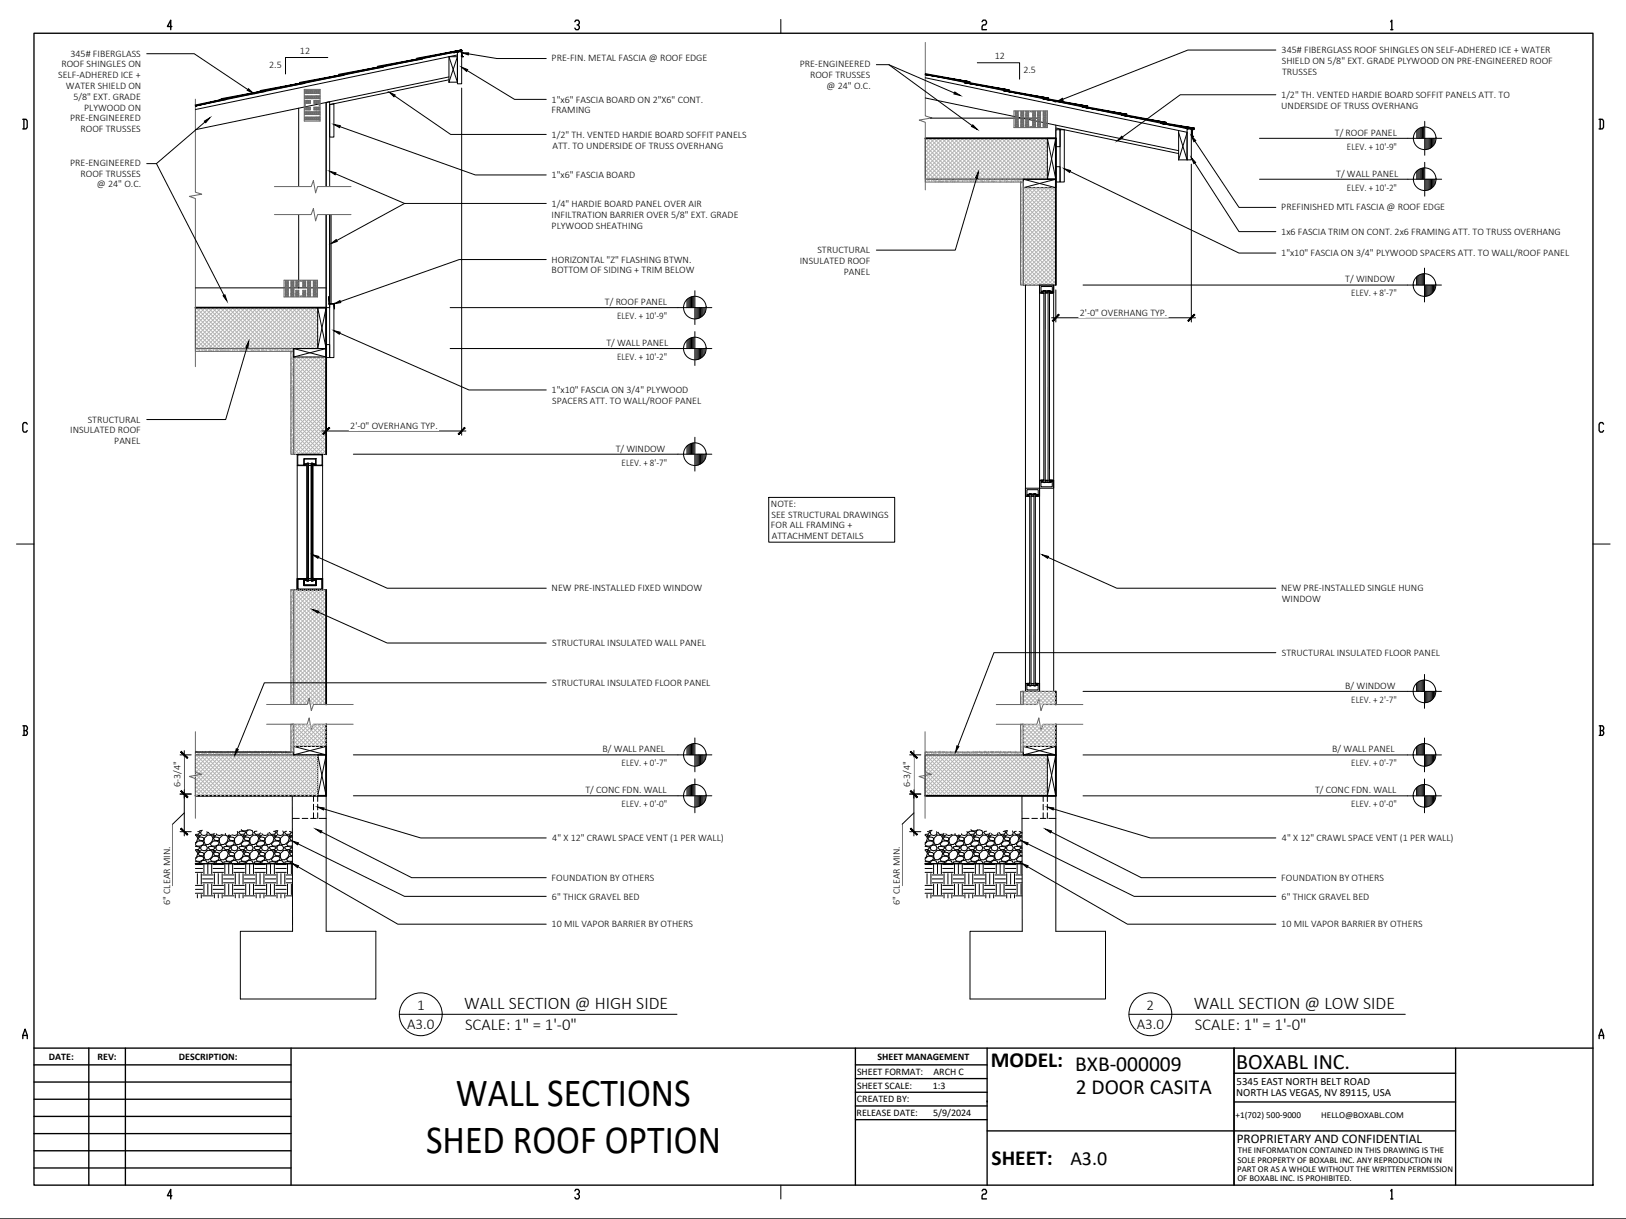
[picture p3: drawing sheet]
<svg xmlns="http://www.w3.org/2000/svg" width="610mm" height="457mm" viewBox="0 0 610 457" stroke-linecap="round" stroke-linejoin="round" font-family="sans-serif">
<defs><g id="words">
<g font-size="15">
<text x="170.9" y="414.7">WALL SECTIONS</text>
<text x="159.7" y="432.3">SHED ROOF OPTION</text>
</g>
<text font-size="8.3" x="463.4" y="400.9">BOXABL INC.</text>
<g font-size="8.1">
<text x="371.5" y="400">MODEL: BXB-000009</text>
<text x="403.3" y="410.4">2 DOOR CASITA</text>
<text x="371.7" y="436.8">SHEET:</text>
</g>
<text font-size="7.5" x="401.3" y="437.1">A3.0</text>
<g font-size="6.7">
<text x="174" y="378.3">WALL SECTION @ HIGH SIDE</text>
<text x="447.5" y="378.3">WALL SECTION @ LOW SIDE</text>
</g>
<g font-size="6.3">
<text x="174.4" y="386.4">SCALE: 1&quot; = 1'-0&quot;</text>
<text x="447.9" y="386.4">SCALE: 1&quot; = 1'-0&quot;</text>
</g>
<g font-size="5.6">
<text x="156.3" y="378.9">1</text>
<text x="429.9" y="378.9">2</text>
<text x="152.6" y="385.8">A3.0</text>
<text x="426.2" y="385.8">A3.0</text>
</g>
<text font-size="5" x="463.7" y="428.9">PROPRIETARY AND CONFIDENTIAL</text>
<g font-size="4.1">
<text x="463.6" y="406.8">5345 EAST NORTH BELT ROAD</text>
<text x="463.5" y="411.2">NORTH LAS VEGAS, NV 89115, USA</text>
</g>
<g font-size="3.8">
<text x="26.4" y="21.3">345# FIBERGLASS</text>
<text x="112.5" y="20.2">12</text>
<text x="206.8" y="22.9">PRE-FIN. METAL FASCIA @ ROOF EDGE</text>
<text x="372.9" y="22.1">12</text>
<text x="480.5" y="20">345# FIBERGLASS ROOF SHINGLES ON SELF-ADHERED ICE + WATER</text>
<text x="21.8" y="29.3">SELF-ADHERED ICE +</text>
<text x="23" y="25.3">ROOF SHINGLES ON</text>
<text x="100.9" y="25.6">2.5</text>
<text x="299.8" y="25.2">PRE-ENGINEERED</text>
<text x="303.7" y="29.2">ROOF TRUSSES</text>
<text x="383.7" y="27.5">2.5</text>
<text x="480.6" y="24.1">SHIELD ON 5/8&quot; EXT. GRADE PLYWOOD ON PRE-ENGINEERED ROOF</text>
<text x="480.7" y="28.2">TRUSSES</text>
<text x="24.7" y="33.3">WATER SHIELD ON</text>
<text x="309.9" y="33.2">@ 24&quot; O.C.</text>
<text x="27.5" y="37.4">5/8&quot; EXT. GRADE</text>
<text x="31.5" y="41.6">PLYWOOD ON</text>
<text x="206.8" y="38.5">1&quot;x6&quot; FASCIA BOARD ON 2&quot;X6&quot; CONT.</text>
<text x="480.4" y="36.9">1/2&quot; TH. VENTED HARDIE BOARD SOFFIT PANELS ATT. TO</text>
<text x="480.4" y="41">UNDERSIDE OF TRUSS OVERHANG</text>
<text x="26.3" y="45.5">PRE-ENGINEERED</text>
<text x="206.8" y="42.4">FRAMING</text>
<text x="30.2" y="49.5">ROOF TRUSSES</text>
<text x="206.8" y="51.7">1/2&quot; TH. VENTED HARDIE BOARD SOFFIT PANELS</text>
<text x="500.4" y="50.9">T/ ROOF PANEL</text>
<text x="207.1" y="55.9">ATT. TO UNDERSIDE OF TRUSS OVERHANG</text>
<text x="505" y="56.1">ELEV. + 10'-9&quot;</text>
<text x="26.3" y="62.3">PRE-ENGINEERED</text>
<text x="30.2" y="66.3">ROOF TRUSSES</text>
<text x="36.4" y="70.3">@ 24&quot; O.C.</text>
<text x="206.8" y="66.8">1&quot;x6&quot; FASCIA BOARD</text>
<text x="501" y="66.2">T/ WALL PANEL</text>
<text x="505" y="71.5">ELEV. + 10'-2&quot;</text>
<text x="206.8" y="77.6">1/4&quot; HARDIE BOARD PANEL OVER AIR</text>
<text x="206.8" y="81.9">INFILTRATION BARRIER OVER 5/8&quot; EXT. GRADE</text>
<text x="480.4" y="78.8">PREFINISHED MTL FASCIA @ ROOF EDGE</text>
<text x="206.8" y="86">PLYWOOD SHEATHING</text>
<text x="480.4" y="88.1">1x6 FASCIA TRIM ON CONT. 2x6 FRAMING ATT. TO TRUSS OVERHANG</text>
<text x="306.4" y="95">STRUCTURAL</text>
<text x="206.8" y="98.5">HORIZONTAL &quot;Z&quot; FLASHING BTWN.</text>
<text x="299.9" y="99">INSULATED ROOF</text>
<text x="480.4" y="96">1&quot;x10&quot; FASCIA ON 3/4&quot; PLYWOOD SPACERS ATT. TO WALL/ROOF PANEL</text>
<text x="206.8" y="102.5">BOTTOM OF SIDING + TRIM BELOW</text>
<text x="316.4" y="103">PANEL</text>
<text x="504.4" y="105.9">T/ WINDOW</text>
<text x="506.6" y="111.2">ELEV. + 8'-7&quot;</text>
<text x="226.8" y="114.4">T/ ROOF PANEL</text>
<text x="231.4" y="119.6">ELEV. + 10'-9&quot;</text>
<text x="404.9" y="118.4">2'-0&quot; OVERHANG TYP.</text>
<text x="227.3" y="129.7">T/ WALL PANEL</text>
<text x="231.4" y="135">ELEV. + 10'-2&quot;</text>
<text x="206.8" y="147.3">1&quot;x10&quot; FASCIA ON 3/4&quot; PLYWOOD</text>
<text x="207" y="151.6">SPACERS ATT. TO WALL/ROOF PANEL</text>
<text x="32.9" y="158.5">STRUCTURAL</text>
<text x="131.3" y="160.8">2'-0&quot; OVERHANG TYP.</text>
<text x="26.3" y="162.5">INSULATED ROOF</text>
<text x="42.8" y="166.5">PANEL</text>
<text x="230.8" y="169.4">T/ WINDOW</text>
<text x="233.1" y="174.6">ELEV. + 8'-7&quot;</text>
<text x="289.1" y="190.2">NOTE:</text>
<text x="289.3" y="194.2">SEE STRUCTURAL DRAWINGS</text>
<text x="289.1" y="198.1">FOR ALL FRAMING +</text>
<text x="289.3" y="202.1">ATTACHMENT DETAILS</text>
<text x="206.8" y="221.8">NEW PRE-INSTALLED FIXED WINDOW</text>
<text x="480.4" y="221.8">NEW PRE-INSTALLED SINGLE HUNG</text>
<text x="480.6" y="225.8">WINDOW</text>
<text x="207" y="242.4">STRUCTURAL INSULATED WALL PANEL</text>
<text x="480.6" y="246">STRUCTURAL INSULATED FLOOR PANEL</text>
<text x="207" y="257.3">STRUCTURAL INSULATED FLOOR PANEL</text>
<text x="504.4" y="258.3">B/ WINDOW</text>
<text x="506.6" y="263.6">ELEV. + 2'-7&quot;</text>
<text x="225.9" y="282.2">B/ WALL PANEL</text>
<text x="233.1" y="287.4">ELEV. + 0'-7&quot;</text>
<text x="499.5" y="282.2">B/ WALL PANEL</text>
<text x="506.6" y="287.4">ELEV. + 0'-7&quot;</text>
<text x="67.6" y="295.3" transform="rotate(-90 67.6 295.3)">6-3/4&quot;</text>
<text x="219.5" y="297.5">T/ CONC FDN. WALL</text>
<text x="341.2" y="295.3" transform="rotate(-90 341.2 295.3)">6-3/4&quot;</text>
<text x="493" y="297.5">T/ CONC FDN. WALL</text>
<text x="233.1" y="302.7">ELEV. + 0'-0&quot;</text>
<text x="506.6" y="302.7">ELEV. + 0'-0&quot;</text>
<text x="207.1" y="315.3">4&quot; X 12&quot; CRAWL SPACE VENT (1 PER WALL)</text>
<text x="480.6" y="315.3">4&quot; X 12&quot; CRAWL SPACE VENT (1 PER WALL)</text>
<text x="206.8" y="330.4">FOUNDATION BY OTHERS</text>
<text x="480.4" y="330.4">FOUNDATION BY OTHERS</text>
<text x="63.8" y="339.4" transform="rotate(-90 63.8 339.4)">6&quot; CLEAR MIN.</text>
<text x="206.9" y="337.4">6&quot; THICK GRAVEL BED</text>
<text x="337.4" y="339.4" transform="rotate(-90 337.4 339.4)">6&quot; CLEAR MIN.</text>
<text x="480.5" y="337.4">6&quot; THICK GRAVEL BED</text>
<text x="206.8" y="347.8">10 MIL VAPOR BARRIER BY OTHERS</text>
<text x="480.4" y="347.8">10 MIL VAPOR BARRIER BY OTHERS</text>
<text x="18.3" y="397.4">DATE:</text>
<text x="36.6" y="397.4">REV:</text>
<text x="67.1" y="397.4">DESCRIPTION:</text>
<text x="329" y="397.4">SHEET MANAGEMENT</text>
<text x="321.3" y="403.1">SHEET FORMAT:</text>
<text x="350" y="403.1">ARCH C</text>
<text x="321.3" y="413.4">CREATED BY:</text>
<text x="321.3" y="408.3">SHEET SCALE:</text>
<text x="349.7" y="408.3">1:3</text>
<text x="321.1" y="418.6">RELEASE DATE:</text>
<text x="349.8" y="418.5">5/9/2024</text>
</g>
<g font-size="3.4">
<text x="463.3" y="419.5">+1(702) 500-9000</text>
<text x="495.4" y="419.3">HELLO@BOXABL.COM</text>
</g>
<g font-size="3.3">
<text x="464" y="436">SOLE PROPERTY OF BOXABL INC. ANY REPRODUCTION IN</text>
<text x="464.1" y="432.5">THE INFORMATION CONTAINED IN THIS DRAWING IS THE</text>
<text x="463.8" y="439.5">PART OR AS A WHOLE WITHOUT THE WRITTEN PERMISSION</text>
<text x="463.9" y="443.1">OF BOXABL INC. IS PROHIBITED.</text>
</g>
</g></defs>
<!-- layer: MEDM -->
<g fill="none" stroke="#000" stroke-width=".37">
<path d="M171.5 19.3l1.6-.4v12.5h-1.6zM173.1 18.9l-99.8 20.8M122.3 38.4v31.6v-31.6l1.3-.2v31.8M123.6 39.2l1.6-.3v12.5h-1.6zM168.3 21.3h3.2v9.5h-3.2zM168.3 28.9l-95 19.7M168.3 29.9l-44.7 9.3M171.5 20.6l-98.2 20.5M346.9 36.7l95 19.8M346.9 29.2l98.2 20.4M346.9 27.8l98.7 20.6M112 40.6v29.4"/>
<path d="M346.9 51.9h48.9v15.3h-48.9zM348.8 44.3h40M392.7 51.9h3.1v15.3h-3.1zM395.8 48.7h1.6v6.3h-1.6zM395.8 48l46.1 9.6M395.8 46.9v5M397.4 48.7h1.6v19.6h-1.6zM441.9 49.1v10.9M445.1 48.4h1.5v11.6h-1.5zM445.1 49.7v10.3M383.7 67.2h12.1v3.2h-12.1zM383.7 67.2h12.1v39.7h-12.1z"/>
<path d="M395.8 62.5h1.6v5.8h-1.6zM112 80.5v27.5M124.1 80.5v33.4h-.5v-33.4v34.9h-1.3v-34.9v34.9M73.3 115.4h49v15.3h-49zM73.3 108h49M119.1 115.4h3.2v15.3h-3.2zM389.7 106.9h5.3v3h-.5v-.5h-.5l.3 .3h-.5v-.5h.7v-1.7h-4.2v1.7h.6v.5h-.4l.3-.3h-.5v.5h-.6zM390.3 109.9l1.1 .1M391.9 109.1l-1 .1M391.9 109.8h1M391.9 109.2h1M392.9 109.1l.9 .1"/>
<path d="M394.5 109.9l-1 .1M110.1 130.7h12.2v39.7h-12.2zM110.1 130.7h12.2v3.2h-12.2zM111.4 170.4h9.5v4.2h-2.6v-.5h-.5l.2 .4h-.4v-.5h.7v-1.8h-4.2v1.8h.6v.5h-.4l.3-.4h-.5v.5h-2.7zM111.4 174.6v42.4M111.6 170.6h9.2v3.9h-2.3v-2.5h-4.6v2.5h-2.3zM112.6 170.4h7.1M114.1 174.6l1 .2M115.7 173.8l-1 .2M115.7 174.6h1M115.7 173.9h1M116.7 173.8l.9 .2"/>
<path d="M118.3 174.6l-1.1 .2M120.9 174.6v42.4M391.3 180l-1 .1M393.4 180l1.1 .1M384.5 183.1h5.2v3h-.5v-.5h-.5l.3 .3h-.4v-.4h.6v-1.8h-4.2v1.8h.7v.4h-.4l.2-.3h-.5v.5h-.5zM385 186.1l1.1 .1M386.6 185.3l-.9 .2M386.6 186.1h1M386.6 185.4h1M387.6 185.3l1 .2M389.2 186.1l-1 .1M389.7 180.1h.6v.5h.5l-.3-.3h.4v.5h-.6v1.8h4.2v-1.8h-.7v-.5h.4l-.2 .3h.5v-.5h.5v3h-5.3z"/>
<path d="M390.9 180.8l1 .2M391.9 180.2h1M391.9 180.8h1M393.8 180.8l-.9 .2M111.4 217h2.7v.5h.5l-.3-.3h.4v.4h-.6v1.8h4.2v-1.8h-.7v-.4h.4l-.2 .3h.5v-.5h2.6v4.2h-9.5zM111.6 217.2h2.3v2.4h4.6v-2.4h2.3v3.8h-9.2zM114.7 217.6l1 .2M115.1 216.9l-1 .1M115.7 217h1M115.7 217.7h1M117.2 216.9l1.1 .1M117.6 217.6l-.9 .2"/>
<path d="M112.6 221.2h7.1M384.5 256.3h.5v.6h.5l-.3-.4h.4v.5h-.6v1.8h4.2v-1.8h-.7v-.5h.4l-.2 .4h.5v-.6h.5v3h-5.2zM385.6 257l1 .2M386 256.2l-1 .1M386.6 256.4h1M386.6 257h1M388.2 256.2l1 .1M388.5 257l-.9 .2M110.1 280h12.2v3.1h-12.2zM110.1 264.2v-43h12.2v43M110.1 271.6v8.4h12.2v-8.4M383.7 280h12.1v3.1h-12.1z"/>
<path d="M383.7 264.2v-4.9h12.1v4.9M383.7 271.7v11.4h12.1v-11.4M73.3 283.1h49v15.4h-49zM117.5 298.5v2.1M119.1 283.1h3.2v15.4h-3.2zM119.1 298.5v2.1M346.8 283.1h49v15.4h-49zM391.1 298.5v2.1M392.7 283.1h3.1v15.4h-3.1zM392.7 298.5v2.1M109.6 307h2.6M113.3 307h2.1"/>
<path d="M116.5 307h2.1M117.5 301.6v2.2M117.5 304.8v2.2M119.1 301.6v2.2M119.1 304.8v2.2M119.6 307h2.7M383.2 307h2.6M386.8 307h2.2M390 307h2.1M391.1 301.7v2.1M391.1 304.8v2.2M392.7 301.7v2.1"/>
<path d="M392.7 304.8v2.2M393.2 307h2.6"/>
</g>
<!-- layer: LITE -->
<g fill="none" stroke="#000" stroke-width=".37">
<path d="M168.3 21.3l3.2 9.5M171.5 21.3l-3.2 9.5M392.7 51.9l3.1 15.3-12.1 3.2M395.8 51.9l-3.1 15.3M441.9 49.7l3.2 10.3M445.1 49.7l-3.2 10.3M383.7 67.2l12.1 3.2M119.1 115.4l3.2 15.3-12.2 3.2M122.3 115.4l-3.2 15.3M384.5 106.9v149.4M389.7 106.9v152.4M391.4 109.1h.5v71.9h-.6z"/>
<path d="M392.9 109.1h.6l-.1 71.9h-.5zM395 106.9v152.4M110.1 130.7l12.2 3.2M115.1 173.8h.6v44h-.6zM116.7 173.8h.5v44h-.5zM386.1 185.3h.5v71.9h-.6zM387.6 185.3h.6v71.9h-.6zM110.1 280l12.2 3.1-3.2 15.4M122.3 280l-12.2 3.1M383.7 280l12.1 3.1-3.1 15.4M395.8 280l-12.1 3.1M119.1 283.1l3.2 15.4v50.8h18.6v25.4h-50.8v-25.4h19.6l-.1-50.8"/>
<path d="M392.7 283.1l3.1 15.4v50.8h18.7v25.4h-50.8v-25.4h19.5l-.1-50.8M73.3 317.5l1.5 .2 .1 .3-.5 .6-1.1 .1M73.3 313.3l.8 1-.4 1.5-.4 .3M73.3 319l.8 1.1-.4 1.4-.4 .3M73.3 316.5l.9-1.1h1.5l.7 .6-.2 .8-1.2 .6-1.4-.1-.3-.6M74.1 319.1l.4-.2 .7 .3-.9 .5zM74.1 313.4l.4-.2 .7 .2-.9 .5zM74.2 311.8l.6 .2 .1 .3-.5 .6-1.1 .1M74.9 319.6l1.1 .2 .5 .4-.3 .8-1.4-.1-.5-.7zM74.9 313.9l1.1 .2 .5 .4-.3 .8-1.4-.1-.5-.7zM75.2 318l.3 .8 1 .3 .9-.3 .3-.8-.3-.7-.9-.4-.9 .3-.4 .8M75.4 311.5l-.6 .2"/>
<path d="M75.9 311.4l-.3 .1-.4 .8M76.5 314.4l1.4-1.2 1.3 .1 .7 1-.5 1.5-1.3 1-1.2-.1-.4-1.1zM77.6 311.9l.1 .4-.3 .8-.9 .3-1-.3-.3-.8M78.2 312.1l.6 .9 1.3-.1 .2-.3M78.3 317.6l1.1-.2 1.1 .3 .1 .3-.5 .6-1.3 .1-.7-.7zM79.8 319.1l.4-.2 .7 .3-.9 .5zM79.8 313.4l.4-.2 .7 .2-.9 .5zM79.9 315.4h1.5l.7 .6-.2 .8-1.2 .6-1.4-.1-.4-.7zM80.6 319.6l1.1 .2 .5 .4-.3 .8-1.4-.1-.5-.7zM80.6 313.9l1.1 .2 .5 .4-.3 .8-1.4-.1-.5-.7zM80.9 318l.3 .8 1 .3 1-.3 .3-.8-.4-.7-.9-.4-.9 .3-.4 .8M81.1 312.7l.1 .4 1 .3 1-.5"/>
<path d="M82.3 314.4l1.3-1.2 1.3 .1 .7 1-.5 1.5-1.2 1-1.2-.1-.5-1.1zM84 317.6l1.1-.2 1.2 .3v.3l-.5 .6-1.3 .1-.6-.7zM84.5 313h.1M85.5 319.1l.4-.2 .7 .3-.9 .5zM85.5 313.4l.4-.2 .7 .2-.9 .5zM85.6 315.4h1.5l.8 .6-.3 .8-1.2 .6-1.4-.1-.4-.7zM86.3 319.6l1.2 .2 .4 .4-.3 .8-1.4-.1-.5-.7zM86.3 313.9l1.2 .2 .4 .4-.3 .8-1.4-.1-.5-.7zM86.6 318l.4 .8 .9 .3 1-.3 .3-.8-.4-.7-.9-.4-.9 .3-.3 .8M88 314.4l1.3-1.2 1.4 .1 .6 1-.5 1.5-1.2 1-1.2-.1-.5-1.1zM89 311.8l.2 .5-.3 .8-1 .3-.9-.3M89.7 317.6l1.1-.2 1.2 .3v.3l-.5 .6-1.3 .1-.6-.7z"/>
<path d="M89.7 311.8l1.1-.1 1.2 .3v.3l-.5 .6-1.3 .1-.6-.7zM90.5 311.1l.2 .5 1.4 .1 .9-.5M91.2 319.1l.4-.2 .7 .3-.8 .5zM91.2 313.4l.4-.2 .7 .2-.8 .5zM91.4 315.4h1.4l.8 .6-.3 .8-1.2 .6-1.4-.1-.4-.7zM92 319.6l1.2 .2 .4 .4-.3 .8-1.4-.1-.4-.7zM92 313.9l1.2 .2 .4 .4-.3 .8-1.4-.1-.4-.7zM92.3 318l.4 .8 .9 .3 1-.3 .3-.8-.3-.7-1-.4-.9 .3-.3 .8M93.6 311.2l-.9 .3-.3 .8M93.7 314.4l1.3-1.2 1.4 .1 .6 1-.5 1.5-1.2 1-1.2-.1-.5-1.1zM93.7 311.2l.9 .4 .3 .7-.3 .8-1 .3-.9-.3-.4-.8M95.5 317.6l1-.2 1.2 .3v.3l-.5 .6-1.3 .1-.6-.7z"/>
<path d="M96.3 311.7l-.8 .1-.2 .5 .6 .7 1.3-.1 .5-.5M96.9 319.1l.4-.2 .7 .3-.8 .5zM96.9 313.4l.4-.2 .7 .2-.8 .5zM97.1 315.4h1.5l.7 .6-.2 .8-1.2 .6-1.5-.1-.4-.7zM97.7 319.6l1.2 .2 .5 .4-.3 .8-1.5-.1-.4-.7zM97.7 313.9l1.2 .2 .5 .4-.3 .8-1.5-.1-.4-.7zM98 318l.4 .8 1 .3 .9-.3 .3-.8-.3-.7-.9-.4-1 .3-.3 .8M99.4 314.4l1.3-1.2 1.4 .1 .6 1-.4 1.5-1.3 1-1.2-.1-.4-1.1zM100.6 312.4l-.3 .7-.9 .3-1-.3-.2-.5M101 312.3h.1M101.2 317.6l1.1-.2 1.1 .3 .1 .3-.5 .6-1.4 .1-.6-.7zM102.6 311.8l.8 .2-.4 .9-1.4 .1-.6-.7"/>
<path d="M102.7 319.1l.4-.2 .7 .3-.9 .5zM102.7 313.4l.4-.2 .7 .2-.9 .5zM102.8 315.4h1.5l.7 .6-.2 .8-1.2 .6-1.4-.1-.5-.7zM102.9 314.5l.6-.6 1.1 .2 .5 .7-.3 .5-1.4-.1zM103.9 311.5l-.8 .1M104.1 311.5l-.3 .8 .3 .8 1 .3 .9-.3 .3-.8-.3-.6M104.1 317.2l1-.3 .9 .4 .3 .7-.3 .8-.9 .3-1-.3-.3-.8zM105.1 314.4l1.3-1.2 1.4 .1 .6 1-.4 1.5-1.3 1-1.2-.1-.4-1.1zM106.9 317.6l1.1-.2 1.1 .3 .1 .3-.5 .6-1.3 .1-.7-.7zM107.5 311.8h-.6l-.2 .5 .7 .7 1.3-.1 .5-.6-.1-.3-.6-.2M108.4 319.1l.4-.2 .7 .3-.9 .5zM108.4 313.4l.4-.2 .7 .2-.9 .5z"/>
<path d="M109.6 319.7l-.4-.1-.6 .6 .5 .7h.5M109.6 314l-.4-.1-.6 .6 .5 .7h.5M109.6 312.2v.3M109.6 317.9v.4M109.6 315.4h-1.1l-1 1.2 .4 .7 1.7-.1M346.8 316.5l1-1.1h1.5l.7 .6-.2 .8-1.2 .6-1.5-.1-.3-.6M346.8 317.5l1.6 .2v.3l-.5 .6-1.1 .1M346.8 313.3l.9 1-.5 1.5-.4 .3M346.8 319l.9 1.1-.5 1.4-.4 .3M347.6 319.1l.4-.2 .7 .3-.8 .5zM347.6 313.4l.4-.2 .7 .2-.8 .6zM347.7 311.8l.7 .2v.3l-.5 .6-1.1 .1"/>
<path d="M347.9 314.5l.5-.6 1.2 .2 .5 .7-.3 .5-1.5-.1zM349 311.5l-.6 .2M349.1 317.2l1-.3 .9 .4 .3 .7-.3 .8-.9 .3-1-.3-.4-.8zM349.4 311.4l-.3 .1-.4 .8 .4 .8 1 .3 .9-.3 .3-.8-.2-.4M350.1 314.4l1.3-1.2 1.4 .1 .6 1-.4 1.5-1.3 1-1.2-.1-.4-1.1zM351.8 312.1l.5 .9 1.4-.1 .2-.3M351.9 317.6l1.1-.2 1.1 .3 .1 .3-.5 .6-1.4 .1-.6-.7zM353.4 319.1l.4-.2 .6 .3-.8 .5zM353.4 313.4l.4-.2 .6 .2-.8 .6zM353.5 315.4h1.5l.7 .6-.2 .8-1.2 .6-1.5-.1-.4-.7zM353.6 314.5l.6-.6 1.1 .2 .5 .7-.3 .5-1.4-.1zM354.6 312.7l.2 .4 1 .3 1-.5"/>
<path d="M354.8 317.2l1-.3 .9 .4 .3 .7-.3 .8-.9 .3-1-.3-.4-.8zM355.8 314.4l1.3-1.2 1.4 .1 .6 1-.4 1.5-1.3 1-1.2-.1-.4-1.1zM357.6 317.6l1.1-.2 1.1 .3 .1 .3-.5 .6-1.3 .1-.7-.7zM358.1 313h.1M359.1 319.1l.4-.2 .7 .3-.9 .5zM359.1 313.4l.4-.2 .7 .2-.9 .6zM359.2 315.4h1.5l.7 .6-.2 .8-1.2 .6-1.4-.1-.4-.7zM359.3 314.5l.6-.6 1.1 .2 .5 .7-.3 .5-1.4-.1zM360.5 313.1h.1M360.6 317.2l.9-.3 .9 .4 .3 .7-.3 .8-.9 .3-1-.3-.3-.8zM361.5 314.4l1.3-1.2 1.4 .1 .6 1-.4 1.5-1.3 1-1.2-.1-.4-1.1zM362.5 311.8l.2 .5-.3 .8-.9 .3-1-.3"/>
<path d="M363.3 317.6l1.1-.2 1.1 .3 .1 .3-.5 .6-1.3 .1-.7-.7zM363.3 311.8l1.1-.1 1.1 .3 .1 .3-.5 .6-1.3 .1-.7-.7zM364 311.1l.3 .5 1.4 .1 .9-.5M364.8 319.1l.4-.2 .7 .3-.9 .5zM364.8 313.4l.4-.2 .7 .2-.9 .6zM364.9 315.4h1.5l.7 .6-.2 .8-1.2 .6-1.4-.1-.4-.7zM365 314.5l.6-.6 1.1 .2 .5 .7-.3 .5-1.4-.1zM366.3 317.2l.9-.3 .9 .4 .3 .7-.2 .8-1 .3-1-.3-.3-.8zM367.1 311.2l-.8 .3-.4 .8 .3 .8 1 .3 1-.3 .2-.8-.3-.7-.8-.4M367.2 314.4l1.4-1.2 1.3 .1 .7 1-.5 1.5-1.2 1-1.3-.1-.4-1.1zM369 317.6l1.1-.2 1.1 .3 .1 .3-.5 .6-1.3 .1-.6-.7zM369.9 311.7l-.9 .1-.1 .5 .6 .7 1.3-.1 .4-.5"/>
<path d="M370.5 319.1l.4-.2 .7 .3-.9 .5zM370.5 313.4l.4-.2 .7 .2-.9 .6zM370.6 315.4h1.5l.8 .6-.3 .8-1.2 .6-1.4-.1-.4-.7zM370.7 314.5l.6-.6 1.1 .2 .5 .7-.3 .5-1.4-.1zM372 317.2l.9-.3 .9 .4 .4 .7-.3 .8-1 .3-1-.3-.3-.8zM373 314.4l1.3-1.2 1.3 .1 .7 1-.5 1.5-1.2 1-1.2-.1-.5-1.1zM374.1 312.4l-.2 .7-1 .3-1-.3-.2-.4M374.6 312.3h.1M374.7 317.6l1.1-.2 1.2 .3v.3l-.5 .6-1.3 .1-.6-.7zM376.1 311.8l.9 .2-.5 .9-1.3 .1-.6-.7M376.2 319.1l.4-.2 .7 .3-.9 .5zM376.2 313.4l.4-.2 .7 .2-.9 .6z"/>
<path d="M376.3 315.4h1.5l.8 .6-.3 .8-1.2 .6-1.4-.1-.4-.7zM376.4 314.5l.6-.6 1.2 .2 .4 .7-.3 .5-1.4-.1zM377.3 318l.4 .8 .9 .3 1-.3 .3-.8-.4-.7-.9-.4-.9 .3-.3 .8M377.5 311.5l-.9 .1M377.7 311.5l-.3 .8M378.7 314.4l1.3-1.2 1.4 .1 .6 1-.5 1.5-1.2 1-1.2-.1-.5-1.1zM379.6 311.7l.3 .6-.3 .8-1 .3-.9-.3-.4-.8M380.4 317.6l1.1-.2 1.2 .3v.3l-.5 .6-1.3 .1-.6-.7zM381 311.8h-.6l-.1 .5 .6 .7 1.3-.1 .5-.6v-.3l-.6-.1M381.9 319.1l.4-.2 .7 .3-.8 .5zM381.9 313.4l.4-.2 .7 .2-.8 .6zM383 312.3l.1 .3"/>
<path d="M383 318l.1 .3M383.1 315.4h-1l-1.1 1.2 .4 .7 1.7-.1M383.1 319.7l-.4-.1-.5 .6 .4 .7h.5M383.1 314l-.4-.1-.5 .6 .4 .7h.5M383.1 312.2v.1M383.1 317.9v.1M73.3 323.2l1.5 .2-.1 .5M73.3 322.2l.9-1h1.5l.7 .5-.2 .8-1.2 .6-1.4-.1-.3-.5M73.3 327.2h2.7M73.3 335h2.7M73.3 325.7h2.7M73.3 333.6h2.7"/>
<path d="M73.3 324.3h2.7M73.3 332.1h2.7M74 327.7v3.9M74 335.5v1.3M75.2 323.7v.2M75.2 323.7l.4-.8 .9-.3 .9 .4 .3 .9M75.5 327.7v3.9M75.5 335.5v1.3M76 331.1h3.9M76 329.6h3.9M76 328.2h3.9M76 336h3.9"/>
<path d="M76.5 324.1v3.6M76.5 331.6v3.9M76.5 320.1l1.4-1.2 1.3 .1 .7 1.1-.5 1.4-1.3 1-1.2-.1-.4-1.1zM77.9 324.1v3.6M77.9 331.6v3.9M78.3 323.9v-.6l1.1-.1 1.1 .2v.5M79.4 324.1v3.6M79.4 331.6v3.9M79.9 327.2h3.9M79.9 335h3.9M79.9 325.7h3.9M79.9 333.6h3.9"/>
<path d="M79.9 324.3h3.9M79.9 332.1h3.9M79.9 321.2h1.5l.7 .5-.2 .8-1.2 .6-1.4-.1-.4-.7zM80.4 327.7v3.9M80.4 335.5v1.3M80.9 323.7l.1 .2M80.9 323.7l.4-.8 .9-.3 .9 .4 .3 .9M81.8 327.7v3.9M81.8 335.5v1.3M82.3 320.1l1.3-1.2 1.3 .1 .7 1.1-.5 1.4-1.2 1-1.2-.1-.5-1.1zM83.3 327.7v3.9M83.3 335.5v1.3"/>
<path d="M83.8 331.1h3.9M83.8 329.6h3.9M83.8 328.2h3.9M83.8 336h3.9M84 323.9v-.6l1.1-.1 1.2 .2-.1 .5M84.3 324.1v3.6M84.3 331.6v3.9M85.6 321.2h1.5l.8 .5-.3 .8-1.2 .6-1.4-.1-.4-.7zM85.7 324.1v3.6M85.7 331.6v3.9M86.6 323.7l.1 .2M86.7 323.7l.3-.8 .9-.3 .9 .4 .3 .9"/>
<path d="M87.2 324.1v3.6M87.2 331.6v3.9M87.7 327.2h3.9M87.7 335h3.9M87.7 325.7h3.9M87.7 333.6h3.9M87.7 324.3h3.9M87.7 332.1h3.9M88 320.1l1.3-1.2 1.4 .1 .6 1.1-.5 1.4-1.2 1-1.2-.1-.5-1.1zM88.2 327.7v3.9M88.2 335.5v1.3M89.7 327.7v3.9"/>
<path d="M89.7 335.5v1.3M89.7 323.9v-.6l1.1-.1 1.2 .2-.1 .5M91.1 327.7v3.9M91.1 335.5v1.3M91.4 321.2h1.4l.8 .5-.3 .8-1.2 .6-1.4-.1-.4-.7zM91.6 331.1h3.9M91.6 329.6h3.9M91.6 328.2h3.9M91.6 336h3.9M92.1 324.1v3.6M92.1 331.6v3.9M92.3 323.7l.1 .2"/>
<path d="M92.4 323.7l.3-.8 .9-.3 1 .4 .2 .9M93.6 324.1v3.6M93.6 331.6v3.9M93.7 320.1l1.3-1.2 1.4 .1 .6 1.1-.5 1.4-1.2 1-1.2-.1-.5-1.1zM95 324.1v3.6M95 331.6v3.9M95.4 323.9l.1-.6 1-.1 1.2 .2-.1 .5M95.5 327.2h4M95.5 335h4M95.5 325.7h4M95.5 333.6h4M95.5 324.3h4"/>
<path d="M95.5 332.1h4M96 327.7v3.9M96 335.5v1.3M97.1 321.2h1.5l.7 .5-.2 .8-1.2 .6-1.5-.1-.4-.7zM97.5 327.7v3.9M97.5 335.5v1.3M98 323.7l.1 .2M98.1 323.7l.3-.8 1-.3 .9 .4 .2 .9M99 327.7v3.9M99 335.5v1.3M99.4 320.1l1.3-1.2 1.4 .1 .6 1.1-.4 1.4-1.3 1-1.2-.1-.4-1.1zM99.5 331.1h3.9"/>
<path d="M99.5 329.6h3.9M99.5 328.2h3.9M99.5 336h3.9M99.9 324.1v3.6M99.9 331.6v3.9M101.2 323.9v-.6l1.1-.1 1.1 .2-.1 .5M101.4 324.1v3.6M101.4 331.6v3.9M102.8 321.2h1.5l.7 .5-.2 .8-1.2 .6-1.4-.1-.5-.7zM102.9 324.1v3.6M102.9 331.6v3.9M102.9 320.2l.6-.6 1.1 .2 .5 .7-.3 .5-1.4-.1z"/>
<path d="M103.4 327.2h3.9M103.4 335h3.9M103.4 325.7h3.9M103.4 333.6h3.9M103.4 324.3h3.9M103.4 332.1h3.9M103.8 323.9l.3-1 1-.3 .9 .4 .3 .9M103.9 327.7v3.9M103.9 335.5v1.3M105.1 320.1l1.3-1.2 1.4 .1 .6 1.1-.4 1.4-1.3 1-1.2-.1-.4-1.1zM105.3 327.7v3.9M105.3 335.5v1.3"/>
<path d="M106.8 327.7v3.9M106.8 335.5v1.3M106.9 323.9v-.6l1.1-.1 1.1 .2-.1 .5M107.3 331.1h2.3M107.3 329.6h2.3M107.3 328.2h2.3M107.3 336h2.3M107.8 324.1v3.6M107.8 331.6v3.9M109.2 324.1v3.6M109.2 331.6v3.9M109.6 323.6l-.1 .3h-36.2"/>
<path d="M109.6 321.2h-1.1l-1 1.1 .4 .7 1.7-.1M346.8 322.2l1-1h1.5l.7 .5-.2 .8-1.2 .6-1.5-.1-.3-.5M346.8 327.2h2.7M346.8 335h2.7M346.8 325.7h2.7M346.8 333.6h2.7M346.8 324.3h2.7M346.8 332.1h2.7M346.8 323.9h36.3M346.8 323.2l1.6 .2-.1 .5M347.6 327.7v3.9M347.6 335.5v1.3"/>
<path d="M347.9 320.2l.5-.6 1.2 .2 .5 .7-.3 .5-1.5-.1zM348.8 323.9l.3-1 1-.3 .9 .4 .2 .9M349 327.7v3.9M349 335.5v1.3M349.5 331.1h3.9M349.5 329.6h3.9M349.5 328.2h3.9M349.5 336h3.9M350 324.1v3.6M350 331.6v3.9M350.1 320.1l1.3-1.2 1.4 .1 .6 1.1-.4 1.4-1.3 1-1.2-.1-.4-1.1zM351.5 324.1v3.6"/>
<path d="M351.5 331.6v3.9M351.9 323.9v-.6l1.1-.1 1.1 .2-.1 .5M352.9 324.1v3.6M352.9 331.6v3.9M353.4 327.2h4M353.4 335h4M353.4 325.7h4M353.4 333.6h4M353.4 324.3h4M353.4 332.1h4M353.5 321.2h1.5l.7 .5-.2 .8-1.2 .6-1.5-.1-.4-.7zM353.6 320.2l.6-.6 1.1 .2 .5 .7-.3 .5-1.4-.1z"/>
<path d="M353.9 327.7v3.9M353.9 335.5v1.3M354.5 323.9l.3-1 1-.3 .9 .4 .3 .9M355.4 327.7v3.9M355.4 335.5v1.3M355.8 320.1l1.3-1.2 1.4 .1 .6 1.1-.4 1.4-1.3 1-1.2-.1-.4-1.1zM356.8 327.7v3.9M356.8 335.5v1.3M357.4 331.1h3.9M357.4 329.6h3.9M357.4 328.2h3.9M357.4 336h3.9"/>
<path d="M357.6 323.9v-.6l1.1-.1 1.1 .2-.1 .5M357.8 324.1v3.6M357.8 331.6v3.9M359.2 321.2h1.5l.7 .5-.2 .8-1.2 .6-1.4-.1-.4-.7zM359.3 320.2l.6-.6 1.1 .2 .5 .7-.3 .5-1.4-.1zM359.3 324.1v3.6M359.3 331.6v3.9M360.2 323.9l.4-1 .9-.3 .9 .4 .3 .9M360.8 324.1v3.6M360.8 331.6v3.9M361.3 327.2h3.9M361.3 335h3.9"/>
<path d="M361.3 325.7h3.9M361.3 333.6h3.9M361.3 324.3h3.9M361.3 332.1h3.9M361.5 320.1l1.3-1.2 1.4 .1 .6 1.1-.4 1.4-1.3 1-1.2-.1-.4-1.1zM361.8 327.7v3.9M361.8 335.5v1.3M363.2 327.7v3.9M363.2 335.5v1.3M363.3 323.9v-.6l1.1-.1 1.1 .2-.1 .5M364.7 327.7v3.9M364.7 335.5v1.3"/>
<path d="M364.9 321.2h1.5l.7 .5-.2 .8-1.2 .6-1.4-.1-.4-.7zM365 320.2l.6-.6 1.1 .2 .5 .7-.3 .5-1.4-.1zM365.2 331.1h3.9M365.2 329.6h3.9M365.2 328.2h3.9M365.2 336h3.9M365.7 324.1v3.6M365.7 331.6v3.9M366 323.9l.3-1 .9-.3 .9 .4 .3 .9M367.1 324.1v3.6M367.1 331.6v3.9M367.2 320.1l1.4-1.2 1.3 .1 .7 1.1-.5 1.4-1.2 1-1.3-.1-.4-1.1z"/>
<path d="M368.6 324.1v3.6M368.6 331.6v3.9M369 323.9v-.6l1.1-.1 1.1 .2v.5M369.1 327.2h3.9M369.1 335h3.9M369.1 325.7h3.9M369.1 333.6h3.9M369.1 324.3h3.9M369.1 332.1h3.9M369.6 327.7v3.9M369.6 335.5v1.3M370.6 321.2h1.5l.8 .5-.3 .8-1.2 .6-1.4-.1-.4-.7z"/>
<path d="M370.7 320.2l.6-.6 1.1 .2 .5 .7-.3 .5-1.4-.1zM371.1 327.7v3.9M371.1 335.5v1.3M371.7 323.9l.3-1 .9-.3 .9 .4 .3 .9M372.5 327.7v3.9M372.5 335.5v1.3M373 320.1l1.3-1.2 1.3 .1 .7 1.1-.5 1.4-1.2 1-1.2-.1-.5-1.1zM373 331.1h3.9M373 329.6h3.9M373 328.2h3.9M373 336h3.9M373.5 324.1v3.6"/>
<path d="M373.5 331.6v3.9M374.7 323.9v-.6l1.1-.1 1.2 .2-.1 .5M375 324.1v3.6M375 331.6v3.9M376.3 321.2h1.5l.8 .5-.3 .8-1.2 .6-1.4-.1-.4-.7zM376.4 324.1v3.6M376.4 331.6v3.9M376.4 320.2l.6-.6 1.2 .2 .4 .7-.3 .5-1.4-.1zM376.9 327.2h4M376.9 335h4M376.9 325.7h4M376.9 333.6h4"/>
<path d="M376.9 324.3h4M376.9 332.1h4M377.3 323.7l.1 .2M377.4 323.7l.3-.8 .9-.3 .9 .4 .3 .9M377.4 327.7v3.9M377.4 335.5v1.3M378.7 320.1l1.3-1.2 1.4 .1 .6 1.1-.5 1.4-1.2 1-1.2-.1-.5-1.1zM378.9 327.7v3.9M378.9 335.5v1.3M380.3 327.7v3.9M380.3 335.5v1.3M380.4 323.9v-.6l1.1-.1 1.2 .2-.1 .5"/>
<path d="M380.9 331.1h2.2M380.9 329.6h2.2M380.9 328.2h2.2M380.9 336h2.2M381.3 324.1v3.6M381.3 331.6v3.9M382.8 324.1v3.6M382.8 331.6v3.9M383 323.7l.1 .2M383.1 321.2h-1l-1.1 1.1 .4 .7h1.7M383.1 323.6v.1"/>
</g>
<!-- layer: XHEVY -->
<path d="M346.9 51.9h48.9v55M73.3 115.4h49v55M122.3 221.2v43M395.8 259.3v4.9M122.3 271.6v26.9h-49M395.8 271.7v26.8h-49" fill="none" stroke="#000" stroke-width=".66"/>
<!-- layer: PATT -->
<g fill="none" stroke="#b3b3b3" stroke-width=".37">
<path d="M346.9 59.2l8.1 8M346.9 57.7l9.5 9.5M346.9 56.2l11 11M346.9 54.7l12.6 12.5M346.9 53.2l14.1 14M347.1 51.9l15.3 15.3M347.6 51.9l-.7 .6M348.6 51.9l15.3 15.3M349.1 51.9l-2.2 2.1M350.1 51.9l15.3 15.3M350.5 51.9l-3.6 3.6M351.6 51.9l15.3 15.3"/>
<path d="M352 51.9l-5.1 5.1M353.1 51.9l15.3 15.3M353.5 51.9l-6.6 6.6M354.6 51.9l15.3 15.3M355 51.9l-8.1 8.1M356.1 51.9l15.3 15.3M356.5 51.9l-9.6 9.6M357.6 51.9l15.3 15.3M358 51.9l-11.1 11.1M359.1 51.9l15.3 15.3M359.5 51.9l-12.6 12.6M360.6 51.9l15.3 15.3"/>
<path d="M361 51.9l-14.1 14.1M362.1 51.9l15.3 15.3M362.5 51.9l-15.3 15.3M363.6 51.9l15.3 15.3M364 51.9l-15.3 15.3M365.1 51.9l15.3 15.3M365.5 51.9l-15.3 15.3M366.6 51.9l15.3 15.3M367 51.9l-15.3 15.3M368 51.9l15.4 15.3M368.5 51.9l-15.3 15.3M369.5 51.9l15.4 15.3"/>
<path d="M370 51.9l-15.3 15.3M371.1 51.9l15.3 15.3M371.5 51.9l-15.3 15.3M372.5 51.9l15.4 15.3M373 51.9l-15.3 15.3M374 51.9l15.4 15.3M374.5 51.9l-15.3 15.3M375.5 51.9l15.4 15.3M376 51.9l-15.4 15.3M377 51.9l15.4 15.3M377.5 51.9l-15.4 15.3M378.5 51.9l14.2 14.1"/>
<path d="M379 51.9l-15.4 15.3M380 51.9l12.7 12.6M380.5 51.9l-15.4 15.3M381.5 51.9l11.2 11.1M382 51.9l-15.4 15.3M383 51.9l9.7 9.6M383.5 51.9l-15.4 15.3M384.5 51.9l8.2 8.1M385 51.9l-15.4 15.3M386 51.9l6.7 6.6M386.5 51.9l-15.4 15.3M387.5 51.9l5.2 5.1"/>
<path d="M388 51.9l-15.4 15.3M389 51.9l3.7 3.6M389.5 51.9l-15.4 15.3M390.5 51.9l2.2 2.1M391 51.9l-15.4 15.3M392 51.9l.7 .6M392.5 51.9l-15.4 15.3M392.7 53.2l-14.1 14M392.7 54.7l-12.6 12.5M392.7 56.2l-11.1 11M392.7 57.7l-9.6 9.5M392.7 59.2l-8.1 8"/>
<path d="M346.9 66.7l.6 .5M346.9 65.2l2.1 2M346.9 63.6l3.6 3.6M346.9 62.2l5.1 5M346.9 60.7l6.6 6.5M347 67.5h.1M347.2 67.3h.1M347.4 67.4h.1M347.5 67.5h.1M347.7 67.7h.1M347.9 67.8h.1M348.3 68.1h.1"/>
<path d="M348.4 67.6h.1M348.8 67.4h.1M349.3 67.7h.1M349.3 67.9h.1M349.3 68h.1M349.5 67.3h.1M350 67.8h.1M350.2 67.9h.1M350.6 68.2h.1M350.6 67.3h.1M350.7 67.3h.1M350.8 67.9h.1"/>
<path d="M350.9 68.2h.1M350.9 67.9h.1M351.7 67.4h.1M351.8 68.2h.1M351.8 68h.1M352 67.5h.1M352.1 67.3h.1M352.2 68h.1M352.2 68.1h.1M352.3 67.8h.1M352.4 67.2h.1M352.5 67.3h.1"/>
<path d="M352.6 68.1h.1M352.7 68.2h.1M352.9 68.2h.1M353.3 67.4h.1M353.5 68.3h.1M353.6 68.2h.1M353.6 67.3h.1M353.6 67.4h.1M353.6 68.1h.1M354 67.4h.1M354.2 67.5h.1M354.5 68.1h.1"/>
<path d="M354.6 67.8h.1M354.8 68h.1M355 67.4h.1M355 67.6h.1M355 68.1h.1M355 68.2h.1M355.2 68.3h.1M355.4 68.1h.1M355.8 67.7h.1M356.3 68h.1M356.3 67.4h.1M356.4 67.4h.1"/>
<path d="M356.4 67.6h.1M356.4 68.2h.1M356.6 67.6h.1M356.7 67.8h.1M356.9 67.9h.1M357.2 68h.1M357.2 68.3h.1M357.6 68h.1M357.8 67.5h.1M357.9 68.2h.1M358.1 67.9h.1M358.3 67.2h.1"/>
<path d="M358.4 68.1h.1M358.6 67.5h.1M359 67.9h.1M359 68.2h.1M359.1 67.3h.1M359.2 67.9h.1M359.3 68.2h.1M359.3 67.5h.1M359.3 67.7h.1M359.4 68.1h.1M359.9 67.9h.1M360 67.4h.1"/>
<path d="M360.7 67.6h.1M360.8 67.8h.1M360.8 67.5h.1M360.8 68.1h.1M360.9 67.5h.1M361.1 67.7h.1M361.5 68h.1M361.6 67.6h.1M361.7 67.8h.1M362.1 67.7h.1M362.1 67.8h.1M362.5 67.8h.1"/>
<path d="M362.6 68h.1M362.8 67.3h.1M363.2 67.6h.1M363.3 67.9h.1M363.5 67.7h.1M363.5 67.8h.1M363.7 68h.1M364 68.2h.1M364.2 68h.1M364.4 67.7h.1M364.4 67.9h.1M364.8 67.2h.1"/>
<path d="M364.9 67.8h.1M364.9 67.9h.1M365 68.1h.1M365.3 67.6h.1M365.5 67.6h.1M365.7 67.8h.1M365.7 67.4h.1M365.9 68.2h.1M366 68.1h.1M366.2 67.6h.1M366.2 67.9h.1M366.3 67.3h.1"/>
<path d="M366.4 67.9h.1M366.6 67.5h.1M367.1 67.6h.1M367.2 67.2h.1M367.4 67.6h.1M367.4 67.4h.1M367.7 67.6h.1M367.8 67.9h.1M367.8 68.1h.1M368 67.5h.1M368 67.8h.1M368.3 67.7h.1"/>
<path d="M368.3 68.1h.1M368.6 68.3h.1M368.9 67.5h.1M369.1 67.8h.1M369.2 67.2h.1M369.2 67.4h.1M369.2 68h.1M369.5 67.3h.1M369.8 67.5h.1M369.8 67.7h.1M369.9 67.9h.1M370.1 67.7h.1"/>
<path d="M370.3 67.9h.1M370.6 67.3h.1M370.6 68.1h.1M370.7 67.4h.1M370.8 68h.1M371.5 67.3h.1M371.6 67.4h.1M371.6 67.6h.1M371.7 68.1h.1M371.8 67.3h.1M372 67.5h.1M372 67.4h.1"/>
<path d="M372 68.1h.1M372.3 67.7h.1M372.4 67.4h.1M372.5 68.2h.1M372.5 67.3h.1M372.9 68.2h.1M373.2 67.5h.1M373.4 67.3h.1M373.4 67.6h.1M373.4 67.5h.1M373.5 68.2h.1M374.1 67.6h.1"/>
<path d="M374.1 67.4h.1M374.3 67.3h.1M374.6 67.8h.1M374.8 68h.1M374.9 67.5h.1M374.9 67.6h.1M374.9 68.2h.1M374.9 67.7h.1M375.2 67.2h.1M375.2 68.2h.1M375.2 67.5h.1M375.7 67.8h.1"/>
<path d="M376.3 67.6h.1M376.3 67.4h.1M376.6 67.6h.1M376.6 68h.1M376.9 67.8h.1M377 67.4h.1M377.4 68.1h.1M377.5 68.3h.1M377.7 67.6h.1M377.7 67.8h.1M378.1 67.3h.1M378.2 68.2h.1"/>
<path d="M378.6 67.4h.1M378.8 67.3h.1M378.9 67.4h.1M379.1 68.3h.1M379.1 67.7h.1M379.2 67.9h.1M379.4 68.1h.1M379.8 67.5h.1M380 68.2h.1M380.5 67.7h.1M380.5 67.9h.1M380.7 67.3h.1"/>
<path d="M380.7 67.7h.1M380.9 68.2h.1M380.9 67.5h.1M381.1 67.6h.1M381.5 67.8h.1M381.5 67.9h.1M381.8 68.2h.1M382 67.8h.1M382.4 67.9h.1M382.6 76.8h.1M382.7 68.1h.1M382.7 69.1h.1"/>
<path d="M382.7 71.3h.1M382.7 77.7h.1M382.7 78.5h.1M382.7 73.8h.1M382.7 79.5h.1M382.7 77.9h.1M382.7 73.1h.1M382.8 79.9h.1M382.8 79.6h.1M382.8 75.6h.1M382.8 74.9h.1M382.8 73h.1"/>
<path d="M382.8 73.3h.1M382.8 78.5h.1M382.9 67.3h.1M382.9 71h.1M382.9 79.9h.1M382.9 78.8h.1M382.9 76.7h.1M382.9 77.1h.1M382.9 68.7h.1M382.9 72.1h.1M382.9 75.4h.1M382.9 78.5h.1"/>
<path d="M383 75.6h.1M383 77.9h.1M383 74.2h.1M383 77.1h.1M383 70.8h.1M383.1 71.2h.1M383.1 72.8h.1M383.1 77h.1M383.1 79.6h.1M383.1 71.4h.1M383.1 74.2h.1M383.2 70.4h.1"/>
<path d="M383.2 77.3h.1M383.2 67.5h.1M383.2 70h.1M383.2 68h.1M383.2 76.2h.1M383.2 75h.1M383.2 68.6h.1M383.3 69.6h.1M383.3 72.7h.1M383.3 71.4h.1M383.3 70.4h.1M383.3 75.3h.1"/>
<path d="M383.3 77.1h.1M383.4 68.7h.1M383.4 67.9h.1M383.4 68h.1M383.4 68.6h.1M383.4 72.5h.1M383.5 74.5h.1M383.5 68.4h.1M383.5 69.3h.1M383.5 79.9h.1M383.6 68.1h.1M383.6 73.7h.1"/>
<path d="M383.6 79h.1M383.6 70.2h.1M383.6 78.5h.1M383.6 71.1h.1M383.6 76.8h.1M383.6 72h.1M383.6 79.5h.1M383.6 77h.1M383.7 74.4h.1M383.7 72.9h.1M383.7 79.3l12.1 12.2M383.7 77.8l12.1 12.2"/>
<path d="M383.7 76.3l12.1 12.2M383.7 74.8l12.1 12.2M383.7 73.3l12.1 12.2M383.7 71.8l12.1 12.2M383.8 70.4l12 12.1M384.2 70.4l-.5 .6M385.2 70.4l10.6 10.6M385.7 70.4l-2 2.1M386.7 70.4l9.1 9.1M387.2 70.4l-3.5 3.6M388.2 70.4l7.6 7.6M388.7 70.4l-5 5.1"/>
<path d="M389.7 70.4l6.1 6.1M390.2 70.4l-6.5 6.6M391.2 70.4l4.6 4.6M391.7 70.4l-8 8.1M392.7 60.6l-6.6 6.6M392.7 62.1l-5.1 5.1M392.7 63.6l-3.6 3.6M392.7 65.1l-2.1 2.1M392.7 66.6l-.6 .6M392.7 70.4l3.1 3.1M393.2 70.4l-9.5 9.5M394.2 70.4l1.6 1.6"/>
<path d="M394.7 70.4l-11 11M395.7 70.4l.1 .1M395.8 70.8l-12.1 12.2M395.8 72.3l-12.1 12.2M395.8 73.8l-12.1 12.1M395.8 75.3l-12.1 12.1M395.8 76.8l-12.1 12.1M395.8 78.3l-12.1 12.1M395.8 79.8l-12.1 12.1M382.6 93.7h.1M382.6 84.8h.1M382.6 87.1h.1"/>
<path d="M382.6 99.5h.1M382.6 82.8h.1M382.7 82.5h.1M382.7 85.6h.1M382.7 99.8h.1M382.7 80.4h.1M382.7 99.5h.1M382.7 80.2h.1M382.7 89.1h.1M382.7 98.4h.1M382.7 92.9h.1M382.7 81.3h.1"/>
<path d="M382.8 86.2h.1M382.8 82.8h.1M382.8 98.7h.1M382.8 84.5h.1M382.8 97.9h.1M382.8 80.3h.1M382.8 96.9h.1M382.8 81.3h.1M382.8 92h.1M382.8 95.6h.1M382.8 95.5h.1M382.8 98.4h.1"/>
<path d="M382.8 82.1h.1M382.9 85.3h.1M382.9 93.3h.1M382.9 83.1h.1M382.9 97.8h.1M382.9 91h.1M382.9 100h.1M382.9 94.1h.1M382.9 84h.1M382.9 91.1h.1M382.9 88.8h.1M382.9 84.9h.1"/>
<path d="M382.9 92.7h.1M382.9 95.5h.1M383 84.6h.1M383 95.4h.1M383 96.9h.1M383 86.5h.1M383 85.8h.1M383 90.3h.1M383 84.2h.1M383 80.3h.1M383 86.7h.1M383 91.3h.1"/>
<path d="M383.1 89.8h.1M383.1 83.7h.1M383.1 90.8h.1M383.1 87.6h.1M383.1 92.7h.1M383.1 81.9h.1M383.1 88.5h.1M383.1 96.1h.1M383.1 82.1h.1M383.1 88.4h.1M383.2 89.5h.1M383.2 89.4h.1"/>
<path d="M383.2 86.2h.1M383.2 99.6h.1M383.2 83.9h.1M383.2 90.3h.1M383.2 87h.1M383.2 82.8h.1M383.2 89.8h.1M383.2 97.3h.1M383.2 91.2h.1M383.2 95.2h.1M383.3 88.6h.1M383.3 81.7h.1"/>
<path d="M383.3 95.1h.1M383.3 85.7h.1M383.3 92.1h.1M383.3 85.6h.1M383.3 82h.1M383.3 92.8h.1M383.3 93h.1M383.3 84.2h.1M383.3 87h.1M383.3 87.5h.1M383.3 93.9h.1M383.3 94.4h.1"/>
<path d="M383.3 90.5h.1M383.4 87.8h.1M383.4 99.8h.1M383.4 88.2h.1M383.4 97.1h.1M383.4 94.8h.1M383.4 82.7h.1M383.4 81.1h.1M383.4 89.3h.1M383.4 95.7h.1M383.4 85.9h.1M383.4 81.3h.1"/>
<path d="M383.4 84.2h.1M383.5 93.6h.1M383.5 96.6h.1M383.5 98.3h.1M383.5 83.6h.1M383.5 92.5h.1M383.5 97.5h.1M383.5 86.9h.1M383.5 91.1h.1M383.5 96.9h.1M383.5 99.8h.1M383.5 99.4h.1"/>
<path d="M383.5 81.3h.1M383.5 80.3h.1M383.5 98.4h.1M383.6 92.7h.1M383.6 88h.1M383.6 92.9h.1M383.6 99.3h.1M383.6 81.3h.1M383.6 95.5h.1M383.6 86h.1M383.6 94.1h.1M383.6 99.1h.1"/>
<path d="M383.6 96.9h.1M383.6 98.5h.1M383.6 83.4h.1M383.6 96.8h.1M383.6 94.7h.1M383.7 89.8l12.1 12.1M383.7 83.8l12.1 12.1M383.7 98.7l8.1 8.2M383.7 97.2l9.6 9.7M383.7 95.8l11.1 11.1M383.7 94.3l12.1 12.1M383.7 92.8l12.1 12.1"/>
<path d="M383.7 91.3l12.1 12.1M383.7 88.3l12.1 12.1M383.7 86.8l12.1 12.1M383.7 85.3l12.1 12.2M383.7 82.3l12.1 12.1M383.7 80.8l12.1 12.2M395.8 81.3l-12.1 12.1M395.8 82.8l-12.1 12.1M395.8 84.2l-12.1 12.2M395.8 85.7l-12.1 12.2M395.8 87.2l-12.1 12.2M395.8 88.7l-12.1 12.2"/>
<path d="M395.8 90.2l-12.1 12.2M395.8 91.7l-12.1 12.2M395.8 93.2l-12.1 12.2M395.8 94.7l-12.1 12.2M395.8 96.2l-10.7 10.7M395.8 97.7l-9.1 9.2M395.8 99.2l-7.7 7.7M73.3 119.6l11.1 11.1M73.3 118.1l12.6 12.6M73.3 116.6l14.1 14.1M73.5 115.4l15.4 15.3M74 115.4l-.7 .7"/>
<path d="M75 115.4l15.4 15.3M75.5 115.4l-2.2 2.2M76.5 115.4l15.4 15.3M77 115.4l-3.7 3.7M78 115.4l15.4 15.3M78.5 115.4l-5.2 5.2M79.5 115.4l15.4 15.3M80 115.4l-6.7 6.7M81 115.4l15.4 15.3M81.5 115.4l-8.2 8.2M82.5 115.4l15.4 15.3M83 115.4l-9.7 9.7"/>
<path d="M84 115.4l15.4 15.3M84.5 115.4l-11.2 11.2M85.5 115.4l15.4 15.3M86 115.4l-12.7 12.7M87 115.4l15.4 15.3M87.5 115.4l-14.2 14.2M88.5 115.4l15.4 15.3M89 115.4l-15.4 15.3M90 115.4l15.3 15.3M90.5 115.4l-15.4 15.3M91.5 115.4l15.3 15.3M91.9 115.4l-15.3 15.3"/>
<path d="M93 115.4l15.4 15.3M93.5 115.4l-15.4 15.3M94.5 115.4l15.3 15.3M95 115.4l-15.4 15.3M96 115.4l15.3 15.3M96.5 115.4l-15.4 15.3M97.5 115.4l15.3 15.3M97.9 115.4l-15.3 15.3M99 115.4l15.3 15.3M99.4 115.4l-15.3 15.3M100.5 115.4l15.3 15.3M100.9 115.4l-15.3 15.3"/>
<path d="M102 115.4l15.3 15.3M102.4 115.4l-15.3 15.3M103.5 115.4l15.3 15.3M103.9 115.4l-15.3 15.3M105 115.4l14.1 14.1M105.4 115.4l-15.3 15.3M106.5 115.4l12.6 12.6M106.9 115.4l-15.3 15.3M108 115.4l11.1 11.1M108.4 115.4l-15.3 15.3M109.5 115.4l9.6 9.6M109.9 115.4l-15.3 15.3"/>
<path d="M111 115.4l8.1 8.1M111.4 115.4l-15.3 15.3M112.5 115.4l6.6 6.6M112.9 115.4l-15.3 15.3M114 115.4l5.1 5.1M114.4 115.4l-15.3 15.3M115.4 115.4l3.7 3.6M115.9 115.4l-15.3 15.3M116.9 115.4l2.2 2.1M117.4 115.4l-15.3 15.3M118.4 115.4l.7 .6M118.9 115.4l-15.4 15.3"/>
<path d="M119.1 116.7l-14 14M119.1 118.2l-12.5 12.5M119.1 119.7l-11.1 11M382.6 105.9h.1M382.7 106.1h.1M382.7 104.8h.1M382.7 106.7h.1M382.7 102.5h.1M382.7 101.2h.1M382.7 101.3h.1M382.7 100.2h.1M382.8 105.2h.1"/>
<path d="M382.8 103.1h.1M382.8 104.5h.1M382.9 104.4h.1M382.9 104.9h.1M382.9 106.7h.1M383 103.5h.1M383.1 106.5h.1M383.1 106.9h.1M383.1 102.7h.1M383.1 104.2h.1M383.1 105.5h.1M383.2 101.9h.1"/>
<path d="M383.2 104h.1M383.2 106.3h.1M383.2 102.6h.1M383.2 105.4h.1M383.3 101h.1M383.3 101.7h.1M383.3 101.2h.1M383.4 102.6h.1M383.4 106.8h.1M383.4 100.2h.1M383.5 105.9h.1M383.5 103.6h.1"/>
<path d="M383.6 101.3h.1M383.6 105.1h.1M383.6 100.2h.1M383.6 101.1h.1M383.7 100.2l6.6 6.7M383.7 106.2l.6 .7M383.7 104.7l2.1 2.2M383.7 103.2l3.6 3.7M383.7 101.7l5.1 5.2M395.8 100.7l-6.2 6.2M395.8 102.2l-4.7 4.7M395.8 103.7l-3.2 3.2"/>
<path d="M395.8 105.2l-1.7 1.7M395.8 106.7l-.2 .2M73.3 130.1l.6 .6M73.3 128.6l2.1 2.1M73.3 127.1l3.6 3.6M73.3 125.6l5.1 5.1M73.3 124.1l6.6 6.6M73.3 122.6l8.1 8.1M73.3 121.1l9.6 9.6M73.5 131h.1M73.6 130.8h.1M73.8 130.9h.1"/>
<path d="M73.9 131h.1M74.2 131.2h.1M74.4 131.3h.1M74.8 131.7h.1M74.8 131.1h.1M75.3 130.9h.1M75.7 131.2h.1M75.8 131.4h.1M75.8 131.5h.1M75.9 130.8h.1M76.5 131.3h.1M76.7 131.4h.1"/>
<path d="M77 131.7h.1M77.1 130.8h.1M77.2 130.8h.1M77.2 131.4h.1M77.3 131.8h.1M77.4 131.4h.1M78.2 130.9h.1M78.2 131.7h.1M78.2 131.6h.1M78.4 131h.1M78.6 130.8h.1M78.6 131.5h.1"/>
<path d="M78.6 131.6h.1M78.8 131.3h.1M78.9 130.8h.1M79 131.6h.1M79.1 131.7h.1M79.3 131.7h.1M79.7 130.9h.1M79.9 131.8h.1M80 131.7h.1M80 130.8h.1M80 130.9h.1M80.1 131.6h.1"/>
<path d="M80.5 130.9h.1M80.6 131h.1M80.9 131.6h.1M81 131.3h.1M81.3 131.5h.1M81.4 130.9h.1M81.5 131.1h.1M81.5 131.6h.1M81.5 131.7h.1M81.6 131.8h.1M81.8 131.6h.1M82.3 131.2h.1"/>
<path d="M82.7 131.5h.1M82.8 130.9h.1M82.9 131.1h.1M82.9 131.7h.1M83 131.1h.1M83.2 131.4h.1M83.3 131.4h.1M83.6 131.5h.1M83.7 131.8h.1M84 131.5h.1M84.3 131h.1M84.3 131.7h.1"/>
<path d="M84.5 131.4h.1M84.8 131.6h.1M85 131h.1M85.4 131.4h.1M85.5 131.7h.1M85.5 130.8h.1M85.6 131.4h.1M85.7 131.7h.1M85.7 131.1h.1M85.7 131.2h.1M85.9 131.6h.1M86.3 131.4h.1"/>
<path d="M86.4 130.9h.1M87.1 131.1h.1M87.2 131.3h.1M87.2 131.1h.1M87.3 131.6h.1M87.3 131h.1M87.6 131.2h.1M87.9 131.5h.1M88.1 131.2h.1M88.1 131.3h.1M88.5 131.2h.1M88.5 131.3h.1"/>
<path d="M88.9 131.3h.1M89 131.3h.1M89.1 131.5h.1M89.3 130.8h.1M89.6 131.1h.1M89.8 131.4h.1M89.9 131.2h.1M90 131.3h.1M90.2 131.5h.1M90.4 131.7h.1M90.6 131.5h.1M90.8 131.2h.1"/>
<path d="M90.9 131.4h.1M91.3 130.7h.1M91.4 131.3h.1M91.4 131.4h.1M91.5 131.6h.1M91.7 131.1h.1M91.9 131.1h.1M92.1 131.3h.1M92.2 130.9h.1M92.3 131.7h.1M92.5 131.6h.1M92.6 131.1h.1"/>
<path d="M92.7 131.4h.1M92.8 130.8h.1M92.8 131.4h.1M93 131h.1M93.5 131.1h.1M93.6 130.7h.1M93.8 131.1h.1M93.9 130.9h.1M94.2 131.2h.1M94.2 131.4h.1M94.2 131.6h.1M94.4 131h.1"/>
<path d="M94.5 131.3h.1M94.7 131.2h.1M94.8 131.6h.1M95 131.8h.1M95.3 131h.1M95.6 131.3h.1M95.6 130.7h.1M95.6 130.9h.1M95.7 131.5h.1M95.9 130.8h.1M96.2 131h.1M96.3 131.2h.1"/>
<path d="M96.4 131.4h.1M96.5 131.2h.1M96.7 131.4h.1M97 130.8h.1M97 131.6h.1M97.1 131.6h.1M97.1 131.7h.1M97.1 130.9h.1M97.3 131.5h.1M98 130.8h.1M98 130.9h.1M98.1 131.1h.1"/>
<path d="M98.1 131.7h.1M98.2 130.8h.1M98.4 131h.1M98.4 130.9h.1M98.5 131h.1M98.5 131.6h.1M98.8 131.3h.1M98.8 130.9h.1M98.9 131.8h.1M98.9 130.8h.1M99.4 131.7h.1M99.6 131h.1"/>
<path d="M99.8 130.8h.1M99.9 131.1h.1M99.9 131h.1M99.9 131.7h.1M100.5 131.1h.1M100.5 130.9h.1M100.7 130.8h.1M101.1 131.3h.1M101.3 131.5h.1M101.3 131h.1M101.3 131.1h.1M101.3 131.8h.1"/>
<path d="M101.3 131.2h.1M101.6 130.7h.1M101.6 131.7h.1M101.7 131h.1M102.2 131.3h.1M102.7 131.1h.1M102.8 130.9h.1M103 131.1h.1M103 131.5h.1M103.4 131.3h.1M103.5 130.9h.1M103.9 131.6h.1"/>
<path d="M103.9 131.8h.1M104.1 131.1h.1M104.1 131.3h.1M104.6 130.8h.1M104.7 131.7h.1M105.1 130.9h.1M105.3 130.9h.1M105.4 130.9h.1M105.5 131.8h.1M105.6 131.2h.1M105.6 131.4h.1M105.9 131.6h.1"/>
<path d="M106.3 131h.1M106.4 131.7h.1M107 131.3h.1M107 131.4h.1M107.1 130.8h.1M107.1 131.2h.1M107.3 131.7h.1M107.4 131h.1M107.6 131.1h.1M107.9 131.3h.1M107.9 131.4h.1M108.2 131.7h.1"/>
<path d="M108.4 131.3h.1M108.8 131.4h.1M109.1 131.6h.1M109.1 132.6h.1M109.1 134.8h.1M109.2 137.3h.1M109.2 136.6h.1M109.2 139.1h.1M109.2 138.4h.1M109.3 136.5h.1M109.3 136.8h.1M109.3 130.8h.1"/>
<path d="M109.3 134.5h.1M109.3 132.2h.1M109.4 135.6h.1M109.4 138.9h.1M109.4 139.2h.1M109.5 137.8h.1M109.5 134.3h.1M109.5 134.7h.1M109.5 136.3h.1M109.6 134.9h.1M109.6 137.7h.1M109.6 134h.1"/>
<path d="M109.6 131h.1M109.7 131.5h.1M109.7 139.7h.1M109.7 138.5h.1M109.7 133.5h.1M109.7 132.1h.1M109.7 133.1h.1M109.7 136.2h.1M109.7 134.9h.1M109.7 134h.1M109.8 138.9h.1M109.8 131.4h.1"/>
<path d="M109.8 131.5h.1M109.8 132.2h.1M109.8 132.1h.1M109.9 136h.1M109.9 138h.1M109.9 131.9h.1M109.9 132.8h.1M110 131.6h.1M110 137.2h.1M110 133.7h.1M110 134.6h.1M110.1 135.5h.1"/>
<path d="M110.1 138h.1M110.1 136.4h.1M110.1 139.8l12.2 12.2M110.1 138.3l12.2 12.2M110.1 136.8l12.2 12.2M110.1 135.3l12.2 12.2M110.2 133.9l12.1 12.1M110.7 133.9l-.6 .6M111.7 133.9l10.6 10.6M112.2 133.9l-2.1 2.1M113.2 133.9l9.1 9.1M113.7 133.9l-3.6 3.6"/>
<path d="M114.7 133.9l7.6 7.6M115.2 133.9l-5.1 5.1M116.2 133.9l6.1 6.1M116.7 133.9l-6.6 6.6M117.7 133.9l4.6 4.6M118.2 133.9l-8.1 8.1M119.1 121.2l-9.6 9.5M119.1 122.7l-8.1 8M119.1 124.2l-6.6 6.5M119.1 125.6l-5.1 5.1M119.1 127.1l-3.6 3.6M119.1 128.7l-2.1 2"/>
<path d="M119.1 130.1l-.6 .6M119.2 133.9l3.1 3.1M119.7 133.9l-9.6 9.6M120.7 133.9l1.6 1.6M121.2 133.9l-11.1 11M122.2 133.9l.1 .1M122.3 134.3l-12.2 12.2M122.3 135.8l-12.2 12.2M122.3 137.3l-12.2 12.2M122.3 138.8l-12.2 12.1M109.1 157.2h.1M109.1 148.3h.1"/>
<path d="M109.1 150.6h.1M109.1 140.3h.1M109.1 146.3h.1M109.1 146h.1M109.1 141.2h.1M109.1 149.1h.1M109.1 143.9h.1M109.1 143.7h.1M109.1 152.6h.1M109.1 142h.1M109.2 156.4h.1M109.2 143h.1"/>
<path d="M109.2 144.8h.1M109.2 141.4h.1M109.2 149.7h.1M109.2 143.4h.1M109.2 148h.1M109.2 143.8h.1M109.2 146.3h.1M109.2 143.1h.1M109.3 155.5h.1M109.3 159.1h.1M109.3 159h.1M109.3 145.7h.1"/>
<path d="M109.3 142h.1M109.3 148.9h.1M109.3 143.4h.1M109.3 156.8h.1M109.3 142.3h.1M109.3 140.2h.1M109.3 146.6h.1M109.3 140.6h.1M109.3 157.6h.1M109.4 154.5h.1M109.4 147.5h.1M109.4 154.6h.1"/>
<path d="M109.4 152.3h.1M109.4 142h.1M109.4 148.4h.1M109.4 156.2h.1M109.4 159h.1M109.4 148.1h.1M109.4 158.9h.1M109.5 141.4h.1M109.5 150h.1M109.5 149.3h.1M109.5 140.6h.1M109.5 143.8h.1"/>
<path d="M109.5 150.2h.1M109.5 154.8h.1M109.5 153.8h.1M109.5 147.7h.1M109.5 151.1h.1M109.5 153.4h.1M109.5 156.2h.1M109.5 147.2h.1M109.5 145.4h.1M109.5 154.3h.1M109.5 152h.1M109.6 140.5h.1"/>
<path d="M109.6 159.6h.1M109.6 145.6h.1M109.6 143.1h.1M109.6 153h.1M109.6 152.9h.1M109.6 140.8h.1M109.6 149.8h.1M109.6 147.4h.1M109.6 153.8h.1M109.6 150.5h.1M109.6 146.3h.1M109.6 153.3h.1"/>
<path d="M109.7 154.7h.1M109.7 158.7h.1M109.7 152.1h.1M109.7 145.2h.1M109.7 158.6h.1M109.7 149.2h.1M109.7 155.6h.1M109.7 149.1h.1M109.7 145.5h.1M109.7 156.3h.1M109.7 156.5h.1M109.7 147.7h.1"/>
<path d="M109.8 151h.1M109.8 157.4h.1M109.8 150.5h.1M109.8 157.9h.1M109.8 140.6h.1M109.8 154h.1M109.8 151.3h.1M109.8 151.7h.1M109.8 158.3h.1M109.8 146.2h.1M109.9 144.6h.1M109.9 152.8h.1"/>
<path d="M109.9 159.2h.1M109.9 149.4h.1M109.9 144.8h.1M109.9 147.7h.1M109.9 157.1h.1M109.9 147.1h.1M109.9 156h.1M109.9 150.4h.1M109.9 154.6h.1M110 144.8h.1M110 143.4h.1M110 143.8h.1"/>
<path d="M110 142.5h.1M110 151.5h.1M110 156.4h.1M110 142h.1M110 156.2h.1M110 159h.1M110 149.6h.1M110 140.3h.1M110.1 157.6h.1M110.1 143h.1M110.1 146.9h.1M110.1 158.2h.1"/>
<path d="M110.1 140.5h.1M110.1 159.3l11.2 11.1M110.1 154.8l12.2 12.1M110.1 153.3l12.2 12.1M110.1 148.8l12.2 12.2M110.1 144.3l12.2 12.2M110.1 157.8l12.2 12.1M110.1 156.3l12.2 12.1M110.1 151.8l12.2 12.1M110.1 150.3l12.2 12.2M110.1 147.3l12.2 12.1M110.1 145.8l12.2 12.2"/>
<path d="M110.1 142.8l12.2 12.2M110.1 141.3l12.2 12.2M122.3 140.3l-12.2 12.1M122.3 141.8l-12.2 12.1M122.3 143.3l-12.2 12.1M122.3 144.8l-12.2 12.1M122.3 146.3l-12.2 12.1M122.3 147.8l-12.2 12.1M122.3 149.2l-12.2 12.2M122.3 150.7l-12.2 12.2M122.3 152.3l-12.2 12.1M122.3 153.7l-12.2 12.2"/>
<path d="M122.3 155.2l-12.2 12.2M122.3 156.7l-12.2 12.2M122.3 158.2l-12.2 12.2M122.3 159.7l-10.7 10.7M109.1 169.4h.1M109.1 169.6h.1M109.1 168.3h.1M109.1 163.3h.1M109.1 163h.1M109.1 170.3h.1M109.1 166h.1M109.1 161.9h.1"/>
<path d="M109.1 164.7h.1M109.2 164.8h.1M109.2 163.7h.1M109.2 168.7h.1M109.2 162.2h.1M109.2 161.4h.1M109.2 166.6h.1M109.2 160.4h.1M109.3 168.1h.1M109.3 161.9h.1M109.3 168h.1M109.3 168.4h.1"/>
<path d="M109.3 161.3h.1M109.3 163.5h.1M109.4 170.2h.1M109.4 167h.1M109.5 160.4h.1M109.5 170h.1M109.5 170.4h.1M109.5 166.2h.1M109.5 167.7h.1M109.6 169h.1M109.6 165.4h.1M109.6 163.1h.1"/>
<path d="M109.6 167.5h.1M109.7 160.8h.1M109.7 169.8h.1M109.7 166.1h.1M109.7 169h.1M109.7 164.5h.1M109.7 165.2h.1M109.8 164.7h.1M109.8 163.3h.1M109.8 166.1h.1M109.8 170.3h.1M109.8 160.6h.1"/>
<path d="M109.9 163.7h.1M109.9 160.1h.1M109.9 161h.1M109.9 169.4h.1M109.9 160.4h.1M109.9 163.3h.1M110 162.9h.1M110 167.1h.1M110 161.9h.1M110 164.8h.1M110 162.8h.1M110 168.6h.1"/>
<path d="M110 163.7h.1M110.1 162.6h.1M110.1 160.4h.1M110.1 162h.1M110.1 164.6h.1M110.1 160.3h.1M110.1 165.2l5.2 5.2M110.1 163.7l6.7 6.7M110.1 169.7l.7 .7M110.1 168.2l2.2 2.2M110.1 166.8l3.7 3.6M110.1 162.2l8.2 8.2"/>
<path d="M110.1 160.8l9.7 9.6M122.3 161.2l-9.2 9.2M122.3 162.7l-7.7 7.7M122.3 164.2l-6.2 6.2M122.3 165.7l-4.7 4.7M122.3 167.2l-3.2 3.2M122.3 168.7l-1.7 1.7M122.3 170.2l-.2 .2M109.1 237.7h.1M109.1 229.7h.1M109.1 235.7h.1M109.1 222h.1"/>
<path d="M109.1 235.4h.1M109.1 224.2h.1M109.1 230.6h.1M109.1 238.5h.1M109.1 233.4h.1M109.1 233.1h.1M109.1 231.5h.1M109.2 226.7h.1M109.2 232.4h.1M109.2 234.3h.1M109.2 230.8h.1M109.2 226h.1"/>
<path d="M109.2 239.1h.1M109.2 232.9h.1M109.2 228.5h.1M109.2 237.5h.1M109.2 233.3h.1M109.2 235.7h.1M109.2 232.5h.1M109.2 227.8h.1M109.2 234.2h.1M109.3 225.9h.1M109.3 226.3h.1M109.3 235.1h.1"/>
<path d="M109.3 231.4h.1M109.3 238.3h.1M109.3 224h.1M109.3 232.9h.1M109.3 231.7h.1M109.3 229.6h.1M109.3 236h.1M109.3 230h.1M109.3 221.7h.1M109.4 225h.1M109.4 236.9h.1M109.4 228.3h.1"/>
<path d="M109.4 231.4h.1M109.4 237.8h.1M109.4 237.5h.1M109.4 228.6h.1M109.5 230.8h.1M109.5 239.4h.1M109.5 238.7h.1M109.5 227.2h.1M109.5 230h.1M109.5 223.7h.1M109.5 233.2h.1M109.5 239.6h.1"/>
<path d="M109.5 224.2h.1M109.5 237.1h.1M109.5 236.6h.1M109.5 234.8h.1M109.5 225.8h.1M109.6 230h.1M109.6 235h.1M109.6 232.5h.1M109.6 224.3h.1M109.6 227.2h.1M109.6 223.4h.1M109.6 230.3h.1"/>
<path d="M109.6 239.2h.1M109.6 236.8h.1M109.6 239.9h.1M109.6 235.8h.1M109.7 229.2h.1M109.7 228h.1M109.7 222.9h.1M109.7 221.5h.1M109.7 222.5h.1M109.7 225.7h.1M109.7 234.6h.1M109.7 238.7h.1"/>
<path d="M109.7 224.3h.1M109.7 238.5h.1M109.7 235h.1M109.7 223.4h.1M109.7 237.1h.1M109.8 239.9h.1M109.8 228.3h.1M109.8 230h.1M109.8 221.7h.1M109.8 221.5h.1M109.8 235.7h.1M109.9 234.1h.1"/>
<path d="M109.9 225.4h.1M109.9 238.8h.1M109.9 234.3h.1M109.9 237.1h.1M109.9 227.4h.1M109.9 236.5h.1M109.9 221.3h.1M109.9 239.8h.1M109.9 222.2h.1M110 234.3h.1M110 232.8h.1M110 233.2h.1"/>
<path d="M110 226.6h.1M110 232h.1M110 223.1h.1M110 231.4h.1M110 224h.1M110 239h.1M110 229.7h.1M110.1 224.9h.1M110.1 232.4h.1M110.1 236.3h.1M110.1 230h.1M110.1 227.4h.1"/>
<path d="M110.1 225.8h.1M110.1 238.6l12.2 12.2M110.1 237.1l12.2 12.2M110.1 235.6l12.2 12.2M110.1 234.1l12.2 12.2M110.1 232.6l12.2 12.2M110.1 231.1l12.2 12.2M110.1 229.6l12.2 12.2M110.1 228.1l12.2 12.2M110.1 226.6l12.2 12.2M110.1 225.1l12.2 12.2M110.1 223.6l12.2 12.2"/>
<path d="M110.1 222.1l12.2 12.2M110.2 221.2l-.1 .1M110.7 221.2l11.6 11.6M111.7 221.2l-1.6 1.6M112.2 221.2l10.1 10.1M113.2 221.2l-3.1 3.1M113.7 221.2l8.6 8.6M114.7 221.2l-4.6 4.6M115.2 221.2l7.1 7.1M116.2 221.2l-6.1 6.1M116.7 221.2l5.6 5.6M117.7 221.2l-7.6 7.6"/>
<path d="M118.2 221.2l4.1 4.1M119.2 221.2l-9.1 9.1M119.7 221.2l2.6 2.6M120.7 221.2l-10.6 10.6M121.2 221.2l1.1 1.1M122.2 221.2l-12.1 12.1M122.3 222.6l-12.2 12.2M122.3 224.1l-12.2 12.2M122.3 225.6l-12.2 12.2M122.3 227.1l-12.2 12.2M122.3 228.6l-12.2 12.1M122.3 230.1l-12.2 12.2"/>
<path d="M122.3 231.6l-12.2 12.2M122.3 233.1l-12.2 12.1M122.3 234.6l-12.2 12.1M122.3 236.1l-12.2 12.1M122.3 237.6l-12.2 12.1M122.3 239.1l-12.2 12.1M109.1 246.6h.1M109.1 240h.1M109.1 258.8h.1M109.1 259h.1M109.1 257.7h.1M109.1 252.7h.1"/>
<path d="M109.1 252.4h.1M109.1 259.7h.1M109.1 242h.1M109.1 255.4h.1M109.1 251.3h.1M109.1 254.1h.1M109.2 245.8h.1M109.2 254.2h.1M109.2 253.1h.1M109.2 258.2h.1M109.2 251.6h.1M109.2 250.8h.1"/>
<path d="M109.2 256h.1M109.2 249.9h.1M109.3 244.9h.1M109.3 248.6h.1M109.3 257.5h.1M109.3 248.5h.1M109.3 251.3h.1M109.3 257.4h.1M109.3 246.3h.1M109.3 257.8h.1M109.3 250.7h.1M109.3 252.9h.1"/>
<path d="M109.3 247h.1M109.4 244h.1M109.4 259.6h.1M109.4 244.1h.1M109.4 241.7h.1M109.4 245.6h.1M109.4 248.5h.1M109.4 256.5h.1M109.4 248.3h.1M109.5 249.9h.1M109.5 244.2h.1M109.5 243.3h.1"/>
<path d="M109.5 259.4h.1M109.5 240.5h.1M109.5 242.8h.1M109.5 245.6h.1M109.5 259.8h.1M109.5 255.6h.1M109.5 243.8h.1M109.5 257.2h.1M109.5 241.4h.1M109.6 249.1h.1M109.6 258.4h.1M109.6 254.8h.1"/>
<path d="M109.6 241.4h.1M109.6 242.4h.1M109.6 242.3h.1M109.6 252.6h.1M109.6 243.2h.1M109.6 242.8h.1M109.6 257h.1M109.7 250.3h.1M109.7 259.2h.1M109.7 244.1h.1M109.7 248.2h.1M109.7 255.5h.1"/>
<path d="M109.7 258.4h.1M109.7 241.5h.1M109.7 248h.1M109.7 245h.1M109.7 254h.1M109.7 245.7h.1M109.7 254.6h.1M109.7 245.9h.1M109.8 240.5h.1M109.8 246.8h.1M109.8 254.1h.1M109.8 247.3h.1"/>
<path d="M109.8 243.4h.1M109.8 240.7h.1M109.8 252.7h.1M109.8 255.5h.1M109.8 259.7h.1M109.8 241.1h.1M109.8 250.1h.1M109.8 247.7h.1M109.9 242.3h.1M109.9 248.6h.1M109.9 253.1h.1M109.9 246.5h.1"/>
<path d="M109.9 249.5h.1M109.9 245.5h.1M109.9 250.4h.1M109.9 258.9h.1M109.9 244.1h.1M109.9 249.9h.1M109.9 252.7h.1M110 252.3h.1M110 256.6h.1M110 251.3h.1M110 240.9h.1M110 254.3h.1"/>
<path d="M110 245.9h.1M110 252.2h.1M110 245.6h.1M110 248.4h.1M110 258.1h.1M110 253.1h.1M110.1 252h.1M110.1 247h.1M110.1 249.9h.1M110.1 251.4h.1M110.1 247.7h.1M110.1 254h.1"/>
<path d="M110.1 249.7h.1M110.1 259.5l4.7 4.7M110.1 258l6.2 6.2M110.1 256.6l7.7 7.6M110.1 255.1l9.2 9.1M110.1 253.6l10.7 10.6M110.1 252.1l12.2 12.1M110.1 250.6l12.2 12.1M110.1 249.1l12.2 12.1M110.1 247.6l12.2 12.1M110.1 246.1l12.2 12.2M110.1 244.6l12.2 12.2"/>
<path d="M110.1 243.1l12.2 12.1M110.1 241.6l12.2 12.1M110.1 240.1l12.2 12.2M122.3 240.6l-12.2 12.1M122.3 242.1l-12.2 12.1M122.3 243.5l-12.2 12.2M122.3 245l-12.2 12.2M122.3 246.5l-12.2 12.2M122.3 248.1l-12.2 12.1M122.3 249.5l-12.2 12.2M122.3 251l-12.2 12.2M122.3 252.5l-11.7 11.7"/>
<path d="M122.3 254l-10.2 10.2M122.3 255.5l-8.7 8.7M122.3 257l-7.2 7.2M122.3 258.5l-5.7 5.7M382.9 259.8h.1M383.2 259.6h.1M383.4 259.8h.1M383.4 259.6h.1M383.5 259.4h.1M383.9 259.3l4.8 4.9 5-4.9M384.7 259.3l-1 1M385.4 259.3l4.9 4.9"/>
<path d="M386.2 259.3l-2.5 2.5M386.9 259.3l4.9 4.9M387.7 259.3l-4 4M388.4 259.3l4.8 4.9 2.6-2.6M389.2 259.3l-4.9 4.9-.6-.6M389.9 259.3l4.8 4.9 1.1-1.1M390.7 259.3l-5 4.9-2-2.1M391.4 259.3l4.4 4.5M392.2 259.3l-5 4.9M392.9 259.3l2.9 3M394.4 259.3l1.4 1.5M395.2 259.3l-5 4.9"/>
<path d="M109.1 260h.1M109.1 272.4h.1M109.1 274.7h.1M109.1 260.6h.1M109.2 277.2h.1M109.2 276.5h.1M109.2 262.1h.1M109.2 261.5h.1M109.2 279h.1M109.2 262.4h.1M109.2 278.3h.1M109.3 276.4h.1"/>
<path d="M109.3 276.7h.1M109.3 264h.1M109.3 263.3h.1M109.3 274.4h.1M109.3 264.2h.1M109.3 264.1h.1M109.3 272.1h.1M109.4 275.5h.1M109.4 263.2h.1M109.4 278.7h.1M109.4 279h.1M109.4 264h.1"/>
<path d="M109.4 262.7h.1M109.4 261.2h.1M109.5 277.6h.1M109.5 261.7h.1M109.5 261.4h.1M109.5 264.1h.1M109.5 274.2h.1M109.5 274.6h.1M109.5 262.3h.1M109.5 276.2h.1M109.5 263.2h.1M109.6 274.8h.1"/>
<path d="M109.6 277.6h.1M109.6 263.8h.1M109.6 261.2h.1M109.6 273.8h.1M109.6 261.4h.1M109.7 279.6h.1M109.7 278.4h.1M109.7 273.3h.1M109.7 271.9h.1M109.7 272.9h.1M109.7 276.1h.1M109.7 274.8h.1"/>
<path d="M109.7 260.6h.1M109.7 273.8h.1M109.8 278.7h.1M109.8 272.1h.1M109.8 271.9h.1M109.8 263.4h.1M109.9 275.9h.1M109.9 261.2h.1M109.9 277.9h.1M109.9 271.7h.1M109.9 272.6h.1M110 277.1h.1"/>
<path d="M110 273.5h.1M110 274.4h.1M110 260.9h.1M110.1 275.3h.1M110.1 264h.1M110.1 277.8h.1M110.1 276.2h.1M110.1 277.8l2.2 2.2M110.1 276.3l3.7 3.7M110.1 274.8l5.2 5.2M110.1 264l.2 .2M110.1 262.5l1.7 1.7"/>
<path d="M110.1 261l3.2 3.2M110.1 279.3l.7 .7M110.1 273.3l6.7 6.7M110.1 271.8l8.2 8.2M111.4 271.6l8.4 8.4M111.5 271.6l-1.4 1.5M112.9 271.6l8.3 8.4M113 271.6l-2.9 3M114.4 271.6l7.9 7.9M114.5 271.6l-4.4 4.5M115.9 271.6l6.4 6.4M116 271.6l-5.9 6"/>
<path d="M117.4 271.6l4.9 4.9M117.5 271.6l-7.4 7.5M118.9 271.6l3.4 3.4M119 271.6l-8.3 8.4M120.4 271.6l1.9 1.9M120.5 271.6l-8.3 8.4M121.9 271.6l.4 .4M122 271.6l-8.3 8.4M122.3 260l-4.2 4.2M122.3 261.5l-2.8 2.7M122.3 263l-1.2 1.2M122.3 272.9l-7.1 7.1"/>
<path d="M122.3 274.4l-5.6 5.6M122.3 275.9l-4.1 4.1M122.3 277.4l-2.6 2.6M122.3 278.8l-1.1 1.2M382.7 272.4h.1M382.7 274.7h.1M382.7 260.1h.1M382.7 262.3h.1M382.7 277.2h.1M382.7 276.5h.1M382.7 264.1h.1M382.8 279h.1"/>
<path d="M382.8 278.3h.1M382.8 276.4h.1M382.8 276.7h.1M382.8 264h.1M382.9 274.4h.1M382.9 262.1h.1M382.9 272.1h.1M382.9 275.5h.1M382.9 263.1h.1M382.9 278.7h.1M383 279h.1M383 277.6h.1"/>
<path d="M383 274.2h.1M383 261.8h.1M383.1 274.6h.1M383.1 262.3h.1M383.1 276.2h.1M383.1 263.9h.1M383.1 274.8h.1M383.1 277.6h.1M383.1 262.4h.1M383.2 273.8h.1M383.2 261.5h.1M383.2 273.3h.1"/>
<path d="M383.2 261h.1M383.2 279.6h.1M383.2 278.4h.1M383.2 271.9h.1M383.3 272.9h.1M383.3 276.1h.1M383.3 274.8h.1M383.3 260.6h.1M383.3 263.8h.1M383.3 262.4h.1M383.3 273.8h.1M383.3 261.5h.1"/>
<path d="M383.3 278.7h.1M383.4 272.1h.1M383.4 271.9h.1M383.4 275.9h.1M383.4 263.6h.1M383.5 277.9h.1M383.5 271.7h.1M383.5 272.6h.1M383.5 260.3h.1M383.6 277.1h.1M383.6 273.5h.1M383.6 261.2h.1"/>
<path d="M383.6 274.4h.1M383.6 262.1h.1M383.6 275.3h.1M383.6 263h.1M383.7 277.8h.1M383.7 276.2h.1M383.7 263.9h.1M383.7 276.1l4.4-4.4 7.7 7.8M383.7 277.6l5.9-5.9 6.2 6.3M383.7 276.3l3.6 3.7M383.7 273.3l6.6 6.7M383.7 271.8l8.1 8.2"/>
<path d="M383.7 260.6l3.6 3.6M385 271.7l8.2 8.3 2.6-2.6M385.1 271.7l-1.4 1.4M386.5 271.7l8.2 8.3 1.1-1.2M386.6 271.7l-2.9 2.9M392.5 271.7l3.3 3.3M392.6 271.7l-8.3 8.3-.6-.7M394 271.7l1.8 1.8M394.1 271.7l-8.4 8.3-2-2.2M395.5 271.7l.3 .3M395.6 271.7l-8.4 8.3M395.8 276.5l-4.7-4.8-7.4 7.4"/>
<path d="M395.8 272.9l-7.1 7.1-5-5.2M395.8 274.4l-5.6 5.6M395.8 275.9l-4.1 4.1M395.8 260.1l-4.1 4.1M73.3 297.8l.6 .7M73.3 296.3l2.1 2.2M73.3 294.8l3.6 3.7M73.3 293.3l5.1 5.2M73.3 291.8l6.6 6.7M73.3 290.3l8.1 8.2M73.3 288.8l9.6 9.7M73.3 287.4l11.1 11.1"/>
<path d="M73.3 285.9l12.6 12.6M73.3 284.4l14.1 14.1M73.5 282.3h.1M73.5 283.1l15.4 15.4M73.6 282.1h.1M73.8 282.3h.1M73.9 282.3h.1M74 283.1l-.7 .8M74.2 282.6h.1M74.4 282.7h.1M74.8 283h.1M74.8 282.4h.1"/>
<path d="M75 283.1l15.4 15.4M75.3 282.3h.1M75.5 283.1l-2.2 2.3M75.7 282.6h.1M75.8 282.7h.1M75.8 282.9h.1M75.9 282.2h.1M76.5 282.7h.1M76.5 282.6h.1M76.5 283.1l15.4 15.4M76.7 282.8h.1M77 283.1l-3.7 3.8"/>
<path d="M77 283h.1M77.1 282.2h.1M77.2 282.2h.1M77.2 282.8h.1M77.3 283.1h.1M77.4 282.8h.1M78 283.1l15.4 15.4M78.2 282.2h.1M78.2 283.1h.1M78.2 282.9h.1M78.4 282.4h.1M78.5 283.1l-5.2 5.3"/>
<path d="M78.6 282.1h.1M78.6 282.8h.1M78.6 283h.1M78.8 282.6h.1M78.9 282.2h.1M79 283h.1M79.1 283h.1M79.3 283.1h.1M79.5 283.1l15.4 15.4M79.7 282.3h.1M79.9 283.1h.1M80 283.1l-6.7 6.8"/>
<path d="M80 283h.1M80 282.2h.1M80 282.3h.1M80.1 282.9h.1M80.5 282.3h.1M80.6 282.4h.1M80.9 283h.1M81 283.1l15.4 15.4M81 282.7h.1M81.3 282.9h.1M81.4 282.3h.1M81.5 282.5h.1"/>
<path d="M81.5 283h.1M81.5 283.1h.1M81.5 283.1l-8.2 8.3M81.6 283.1h.1M81.8 282.9h.1M82.3 282.6h.1M82.5 283.1l15.4 15.4M82.7 282.9h.1M82.8 282.3h.1M82.9 282.4h.1M82.9 283h.1M83 283.1l-9.7 9.7"/>
<path d="M83 282.5h.1M83.2 282.7h.1M83.3 282.7h.1M83.6 282.9h.1M83.7 283.1h.1M84 282.8h.1M84 283.1l15.4 15.4M84.3 282.4h.1M84.3 283.1h.1M84.5 283.1l-11.2 11.2M84.5 282.8h.1M84.8 282.9h.1"/>
<path d="M85 282.3h.1M85.4 282.8h.1M85.5 283h.1M85.5 282.2h.1M85.5 283.1l15.4 15.4M85.6 282.8h.1M85.7 283h.1M85.7 282.4h.1M85.7 282.6h.1M85.9 283h.1M86 283.1l-12.7 12.7M86.3 282.7h.1"/>
<path d="M86.4 282.3h.1M87 283.1l15.4 15.4M87.1 282.5h.1M87.2 282.7h.1M87.2 282.4h.1M87.3 283h.1M87.3 282.4h.1M87.5 283.1l-14.2 14.2M87.6 282.6h.1M87.9 282.8h.1M88.1 282.5h.1M88.1 282.7h.1"/>
<path d="M88.5 283.1l15.4 15.4M88.5 282.5h.1M88.5 282.7h.1M88.9 282.6h.1M89 283.1l-15.4 15.4M89 282.6h.1M89.1 282.9h.1M89.3 282.2h.1M89.6 282.4h.1M89.8 282.7h.1M89.9 282.6h.1M90 282.6h.1"/>
<path d="M90 283.1l15.3 15.4M90.2 282.9h.1M90.4 283h.1M90.5 283.1l-15.4 15.4M90.6 282.9h.1M90.8 282.6h.1M90.9 282.8h.1M91.3 282.1h.1M91.4 282.7h.1M91.4 282.8h.1M91.5 283h.1M91.5 283.1l15.3 15.4"/>
<path d="M91.7 282.5h.1M91.9 282.5h.1M91.9 283.1l-15.3 15.4M92.1 282.6h.1M92.2 282.2h.1M92.3 283.1h.1M92.5 282.9h.1M92.6 282.5h.1M92.7 282.7h.1M92.8 282.1h.1M92.8 282.7h.1M93 283.1l15.4 15.4"/>
<path d="M93 282.3h.1M93.5 283.1l-15.4 15.4M93.5 282.4h.1M93.6 282.1h.1M93.8 282.4h.1M93.9 282.3h.1M94.2 282.5h.1M94.2 282.8h.1M94.2 282.9h.1M94.4 282.4h.1M94.5 282.7h.1M94.5 283.1l15.3 15.4"/>
<path d="M94.7 282.6h.1M94.8 283h.1M95 283.1l-15.4 15.4M95 283.1h.1M95.3 282.3h.1M95.6 282.7h.1M95.6 282.1h.1M95.6 282.2h.1M95.7 282.9h.1M95.9 282.1h.1M96 283.1l15.3 15.4M96.2 282.3h.1"/>
<path d="M96.3 282.6h.1M96.4 282.8h.1M96.5 283.1l-15.4 15.4M96.5 282.6h.1M96.7 282.7h.1M97 282.2h.1M97 283h.1M97.1 282.9h.1M97.1 283h.1M97.1 282.3h.1M97.3 282.9h.1M97.5 283.1l15.3 15.4"/>
<path d="M97.9 283.1l-15.3 15.4M98 282.2h.1M98.1 282.5h.1M98.1 283h.1M98.2 282.2h.1M98.4 282.3h.1M98.4 282.2h.1M98.5 282.4h.1M98.5 283h.1M98.8 282.6h.1M98.8 282.3h.1M98.9 283.1h.1"/>
<path d="M98.9 282.2h.1M99 283.1l15.3 15.4M99.4 283h.1M99.4 283.1l-15.3 15.4M99.6 282.4h.1M99.8 282.2h.1M99.9 282.4h.1M99.9 282.3h.1M99.9 283h.1M100.5 283.1l15.3 15.4M100.5 282.5h.1M100.5 282.2h.1"/>
<path d="M100.7 282.1h.1M100.9 283.1l-15.3 15.4M101.1 282.6h.1M101.3 282.8h.1M101.3 282.4h.1M101.3 282.5h.1M101.3 283.1h.1M101.3 282.6h.1M101.6 282.1h.1M101.6 283.1h.1M101.7 282.3h.1M102 283.1l15.3 15.4"/>
<path d="M102.2 282.7h.1M102.4 283.1l-15.3 15.4M102.7 282.4h.1M102.8 282.3h.1M103 282.4h.1M103 282.8h.1M103.4 282.7h.1M103.5 282.3h.1M103.5 283.1l15.3 15.4M103.9 282.9h.1M103.9 283.1h.1M103.9 283.1l-15.3 15.4"/>
<path d="M104.1 282.5h.1M104.1 282.6h.1M104.6 282.2h.1M104.7 283h.1M105 283.1l14.1 14.2M105.1 282.3h.1M105.3 282.2h.1M105.4 282.3h.1M105.4 283.1l-15.3 15.4M105.5 283.1h.1M105.6 282.6h.1M105.6 282.7h.1"/>
<path d="M105.9 282.9h.1M106.3 282.4h.1M106.4 283.1h.1M106.5 283.1l12.6 12.7M106.9 283.1l-15.3 15.4M107 282.6h.1M107 282.7h.1M107.1 282.1h.1M107.1 282.5h.1M107.3 283.1h.1M107.4 282.3h.1M107.6 282.5h.1"/>
<path d="M107.9 282.6h.1M107.9 282.8h.1M108 283.1l11.1 11.2M108.2 283h.1M108.4 282.7h.1M108.4 283.1l-15.3 15.4M108.8 282.7h.1M109.1 280.1h.1M109.1 283h.1M109.1 281h.1M109.1 281.9h.1M109.2 281.2h.1"/>
<path d="M109.3 281.9h.1M109.3 282.1h.1M109.3 280.1h.1M109.3 280.5h.1M109.4 281.9h.1M109.5 281.2h.1M109.5 280.4h.1M109.5 283.1l9.6 9.7M109.6 280.4h.1M109.6 280.7h.1M109.6 282.4h.1M109.7 282.9h.1"/>
<path d="M109.8 280.5h.1M109.8 282.7h.1M109.8 282.9h.1M109.9 283.1l-15.3 15.4M110 283h.1M110 281.8h.1M110 280.1h.1M110.1 280.4h.1M111 283.1l8.1 8.2M111.4 283.1l-15.3 15.4M112.5 283.1l6.6 6.7M112.9 283.1l-15.3 15.4"/>
<path d="M114 283.1l5.1 5.2M114.4 283.1l-15.3 15.4M115.4 283.1l3.7 3.7M115.9 283.1l-15.3 15.4M116.9 283.1l2.2 2.2M117.4 283.1l-15.3 15.4M118.4 283.1l.7 .7M118.9 283.1l-15.4 15.4M119.1 284.4l-14 14.1M119.1 285.9l-12.5 12.6M119.1 287.4l-11.1 11.1M119.1 288.9l-9.6 9.6"/>
<path d="M119.1 290.4l-8.1 8.1M119.1 291.9l-6.6 6.6M119.1 293.4l-5.1 5.1M119.1 294.9l-3.6 3.6M119.1 296.4l-2.1 2.1M119.1 297.9l-.6 .6M346.8 297.8l.7 .7M346.8 296.3l2.2 2.2M346.8 294.8l3.7 3.7M346.8 293.3l5.2 5.2M346.8 291.8l6.7 6.7M346.8 290.3l8.2 8.2"/>
<path d="M346.8 288.8l9.6 9.7M346.8 287.4l11.1 11.1M346.8 285.9l12.7 12.6M346.8 284.4l14.2 14.1M347 282.3h.1M347.1 283.1l15.3 15.4M347.2 282.1h.1M347.4 282.3h.1M347.5 282.3h.1M347.6 283.1l-.8 .8M347.7 282.6h.1M347.9 282.7h.1"/>
<path d="M348.3 283h.1M348.4 282.4h.1M348.6 283.1l15.3 15.4M348.8 282.3h.1M349.1 283.1l-2.3 2.3M349.3 282.6h.1M349.3 282.7h.1M349.3 282.9h.1M349.5 282.2h.1M350 282.7h.1M350 282.6h.1M350.1 283.1l15.3 15.4"/>
<path d="M350.2 282.8h.1M350.5 283.1l-3.7 3.8M350.6 283h.1M350.6 282.2h.1M350.7 282.2h.1M350.8 282.8h.1M350.9 283.1h.1M350.9 282.8h.1M351.6 283.1l15.3 15.4M351.7 282.2h.1M351.8 283.1h.1M351.8 282.9h.1"/>
<path d="M352 282.4h.1M352 283.1l-5.2 5.3M352.1 282.1h.1M352.2 282.9h.1M352.2 283h.1M352.3 282.7h.1M352.4 282.1h.1M352.5 282.2h.1M352.6 283h.1M352.7 283h.1M352.9 283.1h.1M353.1 283.1l15.3 15.4"/>
<path d="M353.3 282.3h.1M353.5 283.1h.1M353.5 283.1l-6.7 6.8M353.6 283h.1M353.6 282.2h.1M353.6 282.3h.1M353.6 282.9h.1M354 282.3h.1M354.2 282.4h.1M354.5 283h.1M354.6 283.1l15.3 15.4M354.6 282.7h.1"/>
<path d="M354.8 282.9h.1M355 282.3h.1M355 282.5h.1M355 283h.1M355 283.1h.1M355 283.1l-8.2 8.3M355.2 283.1h.1M355.4 282.9h.1M355.8 282.6h.1M356.1 283.1l15.3 15.4M356.3 282.9h.1M356.3 282.3h.1"/>
<path d="M356.4 282.3h.1M356.4 282.4h.1M356.4 283h.1M356.5 283.1l-9.7 9.8M356.6 282.5h.1M356.7 282.7h.1M356.9 282.7h.1M357.2 282.9h.1M357.2 283.1h.1M357.6 282.8h.1M357.6 283.1l15.3 15.4M357.8 282.4h.1"/>
<path d="M357.9 283.1h.1M358 283.1l-11.2 11.2M358.1 282.8h.1M358.4 282.9h.1M358.6 282.3h.1M359 282.8h.1M359 283h.1M359.1 282.2h.1M359.1 283.1l15.3 15.4M359.2 282.8h.1M359.3 283h.1M359.3 282.4h.1"/>
<path d="M359.3 282.6h.1M359.4 283h.1M359.5 283.1l-12.7 12.7M359.9 282.7h.1M360 282.3h.1M360.6 283.1l15.3 15.4M360.7 282.5h.1M360.8 282.7h.1M360.8 282.4h.1M360.8 283h.1M361 283.1l-14.2 14.2M361.1 282.6h.1"/>
<path d="M361.5 282.8h.1M361.6 282.5h.1M361.7 282.7h.1M362.1 283.1l15.3 15.4M362.1 282.5h.1M362.1 282.7h.1M362.5 282.6h.1M362.5 283.1l-15.3 15.4M362.6 282.9h.1M362.8 282.2h.1M363.2 282.4h.1M363.3 282.7h.1"/>
<path d="M363.5 282.6h.1M363.6 283.1l15.3 15.4M363.7 282.9h.1M364 283h.1M364 283.1l-15.3 15.4M364.2 282.9h.1M364.4 282.6h.1M364.4 282.8h.1M364.8 282.1h.1M364.9 282.7h.1M364.9 282.8h.1M365 283h.1"/>
<path d="M365.1 283.1l15.3 15.4M365.3 282.5h.1M365.5 282.5h.1M365.5 283.1l-15.3 15.4M365.7 282.6h.1M365.7 282.2h.1M365.9 283.1h.1M366 282.9h.1M366.2 282.5h.1M366.2 282.7h.1M366.3 282.1h.1M366.4 282.7h.1"/>
<path d="M366.6 283.1l15.3 15.4M366.6 282.3h.1M367 283.1l-15.3 15.4M367.1 282.4h.1M367.2 282.1h.1M367.4 282.4h.1M367.4 282.3h.1M367.7 282.5h.1M367.8 282.8h.1M367.8 282.9h.1M368 282.4h.1M368 282.7h.1"/>
<path d="M368 283.1l15.4 15.4M368.3 282.6h.1M368.3 283h.1M368.5 283.1l-15.3 15.4M368.6 283.1h.1M368.9 282.3h.1M369.1 282.7h.1M369.2 282.1h.1M369.2 282.2h.1M369.2 282.9h.1M369.5 282.1h.1M369.5 283.1l15.4 15.4"/>
<path d="M369.8 282.3h.1M369.8 282.6h.1M369.9 282.8h.1M370 283.1l-15.3 15.4M370.1 282.6h.1M370.3 282.7h.1M370.6 282.2h.1M370.6 283h.1M370.6 282.9h.1M370.7 282.3h.1M370.8 282.9h.1M371.1 283.1l15.3 15.4"/>
<path d="M371.5 283.1l-15.3 15.4M371.5 282.2h.1M371.6 282.3h.1M371.6 282.5h.1M371.7 283h.1M371.8 282.2h.1M372 282.3h.1M372 282.2h.1M372 282.4h.1M372 283h.1M372.3 282.6h.1M372.4 282.3h.1"/>
<path d="M372.5 283.1h.1M372.5 282.2h.1M372.5 283.1l15.4 15.4M372.9 283h.1M373 283.1l-15.3 15.4M373.2 282.4h.1M373.4 282.2h.1M373.4 282.4h.1M373.4 282.3h.1M373.5 283h.1M374 283.1l15.4 15.4M374.1 282.5h.1"/>
<path d="M374.1 282.2h.1M374.3 282.1h.1M374.5 283.1l-15.3 15.4M374.6 282.7h.1M374.8 282.8h.1M374.9 282.4h.1M374.9 282.5h.1M374.9 283.1h.1M374.9 282.6h.1M375.2 282.1h.1M375.2 283.1h.1M375.2 282.4h.1"/>
<path d="M375.5 283.1l15.4 15.4M375.7 282.7h.1M376 283.1l-15.4 15.4M376.3 282.4h.1M376.3 282.3h.1M376.6 282.4h.1M376.6 282.8h.1M376.9 282.7h.1M377 282.3h.1M377 283.1l15.4 15.4M377.4 282.9h.1M377.5 283.1h.1"/>
<path d="M377.5 283.1l-15.4 15.4M377.7 282.5h.1M377.7 282.6h.1M378.1 282.2h.1M378.2 283h.1M378.5 283.1l14.2 14.2M378.6 282.3h.1M378.8 282.2h.1M378.9 282.3h.1M379 283.1l-15.4 15.4M379.1 283.1h.1M379.1 282.6h.1"/>
<path d="M379.2 282.7h.1M379.4 282.9h.1M379.8 282.4h.1M380 283.1h.1M380 283.1l12.7 12.7M380.5 283.1l-15.4 15.4M380.5 282.6h.1M380.5 282.7h.1M380.7 282.1h.1M380.7 282.5h.1M380.9 283.1h.1M380.9 282.3h.1"/>
<path d="M381.1 282.5h.1M381.5 282.6h.1M381.5 282.8h.1M381.5 283.1l11.2 11.2M381.8 283h.1M382 282.7h.1M382 283.1l-15.4 15.4M382.4 282.7h.1M382.6 280.1h.1M382.7 283h.1M382.7 281h.1M382.7 281.9h.1"/>
<path d="M382.7 281.3h.1M382.8 281.9h.1M382.9 282.1h.1M382.9 280.1h.1M382.9 280.5h.1M382.9 281.9h.1M383 281.2h.1M383 280.4h.1M383 283.1l9.7 9.7M383.1 280.4h.1M383.2 280.7h.1M383.2 282.4h.1"/>
<path d="M383.2 282.9h.1M383.3 280.5h.1M383.4 282.7h.1M383.4 282.9h.1M383.5 283.1l-15.4 15.4M383.6 283h.1M383.6 281.8h.1M383.6 280.1h.1M383.6 280.4h.1M384.5 283.1l8.2 8.2M385 283.1l-15.4 15.4M386 283.1l6.7 6.7"/>
<path d="M386.5 283.1l-15.4 15.4M387.5 283.1l5.2 5.2M388 283.1l-15.4 15.4M389 283.1l3.7 3.7M389.5 283.1l-15.4 15.4M390.5 283.1l2.2 2.2M391 283.1l-15.4 15.4M392 283.1l.7 .7M392.5 283.1l-15.4 15.4M392.7 284.4l-14.1 14.1M392.7 285.9l-12.6 12.6M392.7 287.4l-11.1 11.1"/>
<path d="M392.7 288.9l-9.6 9.6M392.7 290.4l-8.1 8.1M392.7 291.9l-6.6 6.6M392.7 293.4l-5.1 5.1M392.7 294.9l-3.6 3.6M392.7 296.4l-2.1 2.1M392.7 297.9l-.6 .6"/>
</g>
<!-- layer: XLITE -->
<g fill="none" stroke="#666" stroke-width=".37">
<path d="M346.9 15.9v27.6l2.4 .7-4.7 .8 2.3 .9v25.3M73.3 37.2v34.9l2.3 .7-4.6 .9 2.3 .8v63M102.9 70h13.8l.8-2.3 .8 4.7 .8-2.4h12.5M346.9 67.2h36.8v1.1h-36.8zM382.6 68.3h1.1v38.6h-1.1zM102.9 80.5h13.8l.8-2.3 .8 4.7 .8-2.4h12.5M73.3 130.7h36.8v1.1h-36.8zM109.1 131.8h1v38.6h-1zM109.1 221.2h1v43h-1zM382.6 259.3h1.1v4.9h-1.1zM73.3 274.4v15.3l2.3 .7-4.6 .8 2.3 .8v14.9M99.9 264.2h15.3l.7-2.4 .8 4.7 .8-2.3h14.9"/>
<path d="M99.9 271.6h15.3l.7-2.4 .8 4.7 .8-2.3h14.9M109.1 271.6h1v10.5h-1zM346.8 274.4v15.3l2.4 .7-4.7 .8 2.3 .8v14.9M373.5 264.2h15.2l.8-2.4 .8 4.7 .8-2.3h14.9M373.5 271.7h15.2l.8-2.5 .8 4.7 .8-2.2h14.9M382.6 271.7h1.1v10.4h-1.1zM73.3 282.1h36.8v1h-36.8zM346.8 282.1h36.9v1h-36.9z"/>
</g>
<!-- layer: DIMS -->
<path d="M73.3 282l35.8 .1" fill="none" stroke="#000" stroke-width=".37"/>
<!-- layer: HEVY -->
<path d="M73.3 323.9h36.3M346.8 323.9h36.4" fill="none" stroke="#000" stroke-width=".53"/>
<!-- layer: A-TEXT -->
<g fill="none" stroke="#000" stroke-width=".37">
<path d="M478.3 18.8h-33l-46.8 18.4M55 20.2h17.8l20.1 13.4M122.9 21.6h-15.9v6.1M147.9 36l21.1 14.4h35.8M173.1 33v130.2M175.1 26.4l17.8 10.9h11.9M175.6 20.2l10.7 1.7h18.5M328.5 24.3h4.7l24.6 10.6M333.2 24.3l31.3 22.8M366.4 23.5h15.8v6.2M478.3 35.5h-35.8l-21.7 15.9M76.9 45.7l-18.2 15.7h-3.7"/>
<path d="M127.4 47.5l50.8 18.1h26.6M441.9 60h3.2M448 52.9l16.5 24.9h13.8M58.7 61.4l25.3 49.4M125.8 65.2l25.9 11.1h53.1M151.7 76.3l-25.5 13.9M366.1 66.8l-8 27h-29.6M401.2 64.3l63.3 30.6h13.8M446.6 61.6v59.2M447.9 61.1l16.6 25.8h13.8M204.8 97.3h-32.6l-44.6 15.8M123.6 113.9h1.6v20.2h-1.6z"/>
<path d="M394.3 119.2h53.9M395.8 108.7v12.1M92.6 130.3l-8 27.1h-29.6M122.3 129.2h1.3v4.9h-1.3zM122.3 135.7v27.5M127.4 125l48.4 21.3h29M120.7 161.6h54M288.2 186.6h47.2v16.7h-47.2zM119.4 209l25.8 11.6h59.6M392.9 209l25.8 11.6h59.6M119.4 229.6l25.8 11.6h59.6M204.8 256.1h-105.7l-10.1 24.9"/>
<path d="M478.3 244.8h-105.7l-13.5 35M67.5 283.1h4.2M67.5 297.8h4.2M69.1 281.5v32M341 283.1h4.2M341 297.8h4.2M342.6 281.5v32M67.5 311.9h4.2M69.1 304.9l-4.5 4.3v23M111.7 316.5l40 19.7h53.1M120.5 312l33.8 17.2h50.5M121.4 303.4l36.3 10.9h47.1"/>
<path d="M341 311.9h4.2M342.6 304.9l-4.4 4.3v23M385.3 316.5l39.9 19.7h53.1M394 312l33.9 17.2h50.4M394.9 303.4l36.3 10.9h47.1M111.7 325.1l37.5 21.5h55.6M385.3 325.1l37.4 21.5h55.6"/>
</g>
<!-- layer: TRUSS GUSSETS -->
<g fill="none" stroke="#666" stroke-width=".37">
<path d="M114.1 33.5h5.9v11.9h-5.9zM114.2 37.7h.2l-.1 1.1zM114.2 36h.2l-.1 1zM114.2 34h.2l-.1 1.1zM114.5 39.1l-.3 .4 .3 .3M114.7 37.7h.2l-.1 1.1zM114.7 36h.2l-.1 1zM114.7 34h.2l-.1 1.1zM115.2 37.7h.2l-.1 1.1zM115.2 36h.2l-.1 1zM115.2 34h.2l-.1 1.1zM115.7 37.7h.2l-.1 1.1z"/>
<path d="M115.7 36h.2l-.1 1zM115.7 34h.2l-.1 1.1zM116.2 37.7h.2l-.1 1.1zM116.2 36h.2l-.1 1zM116.2 34h.2l-.1 1.1zM116.7 36h.2l-.1 1zM116.7 34h.2l-.1 1.1zM117.2 36h.2l-.1 1zM117.2 34h.2l-.1 1.1zM117.7 37.7h.2l-.1 1.1zM117.7 36h.2l-.1 1zM117.7 34h.2l-.1 1.1z"/>
<path d="M118.2 37.7h.2l-.1 1.1zM118.2 36h.2l-.1 1zM118.2 34h.2l-.1 1.1zM118.6 34h.3l-.1 1.1zM118.6 36h.3l-.1 1zM118.6 37.7h.3l-.1 1.1zM119.1 37.7h.3l-.1 1.1zM119.1 34h.3l-.1 1.1zM119.1 36h.3l-.1 1zM119.5 39.1l.4 .4-.4 .3M119.6 37.7h.3l-.1 1.1zM119.6 36h.3l-.1 1z"/>
<path d="M119.6 34h.3l-.1 1.1zM114.2 43.9h.2l-.1 1.1zM114.2 42h.2l-.1 1zM114.2 40.2h.2l-.1 1.1zM114.7 43.9h.2l-.1 1.1zM114.7 42h.2l-.1 1zM114.7 40.2h.2l-.1 1.1zM115.2 43.9h.2l-.1 1.1zM115.2 42h.2l-.1 1zM115.2 40.2h.2l-.1 1.1zM115.7 43.9h.2l-.1 1.1zM115.7 42h.2l-.1 1z"/>
<path d="M115.7 40.2h.2l-.1 1.1zM116.2 43.9h.2l-.1 1.1zM116.2 42h.2l-.1 1zM116.2 40.2h.2l-.1 1.1zM116.7 43.9h.2l-.1 1.1zM116.7 42h.2l-.1 1zM117.2 43.9h.2l-.1 1.1zM117.2 42h.2l-.1 1zM117.7 43.9h.2l-.1 1.1zM117.7 42h.2l-.1 1zM117.7 40.2h.2l-.1 1.1zM118.2 43.9h.2l-.1 1.1z"/>
<path d="M118.2 42h.2l-.1 1zM118.2 40.2h.2l-.1 1.1zM118.6 40.2h.3l-.1 1.1zM118.6 42h.3l-.1 1zM118.6 43.9h.3l-.1 1.1zM119.1 40.2h.3l-.1 1.1zM119.1 42h.3l-.1 1zM119.1 43.9h.3l-.1 1.1zM119.6 40.2h.3l-.1 1.1zM119.6 42h.3l-.1 1zM119.6 43.9h.3l-.1 1.1zM380.1 41.6h12.6v6.3h-12.6z"/>
<path d="M380.7 41.7l1.1 .1-1.1 .2zM380.7 42.2l1.1 .2-1.1 .1zM380.7 42.8l1.1 .1-1.1 .1zM380.7 43.3l1.1 .1-1.1 .1zM380.7 43.8l1.1 .1-1.1 .2zM380.7 44.3l1.1 .2-1.1 .1zM380.7 44.9l1.1 .1-1.1 .1zM380.7 45.4l1.1 .1-1.1 .1zM380.7 45.9l1.1 .1-1.1 .2zM380.7 46.4l1.1 .2-1.1 .1zM380.7 47.5l1.1 .1-1.1 .1zM380.7 46.9l1.1 .2-1.1 .1z"/>
<path d="M382.8 41.7l1 .1-1 .2zM382.8 42.2l1 .2-1 .1zM382.8 42.8l1 .1-1 .1zM382.8 43.3l1 .1-1 .1zM382.8 43.8l1 .1-1 .2zM382.8 44.3l1 .2-1 .1zM382.8 44.9l1 .1-1 .1zM382.8 45.4l1 .1-1 .1zM382.8 45.9l1 .1-1 .2zM382.8 46.4l1 .2-1 .1zM382.8 47.5l1 .1-1 .1zM382.8 46.9l1 .2-1 .1z"/>
<path d="M384.6 41.7l1.1 .1-1.1 .2zM384.6 42.2l1.1 .2-1.1 .1zM384.6 42.8l1.1 .1-1.1 .1zM384.6 43.3l1.1 .1-1.1 .1zM384.6 43.8l1.1 .1-1.1 .2zM384.6 45.4l1.1 .1-1.1 .1zM384.6 45.9l1.1 .1-1.1 .2zM384.6 47.5l1.1 .1-1.1 .1zM384.6 44.3l1.1 .2-1.1 .1zM384.6 44.9l1.1 .1-1.1 .1zM384.6 46.4l1.1 .2-1.1 .1zM384.6 46.9l1.1 .2-1.1 .1z"/>
<path d="M386.1 42.1l.3-.4 .4 .4M386.1 47.4l.3 .3 .4-.3M387.2 41.7l1.1 .1-1.1 .2zM387.2 43.8l1.1 .1-1.1 .2zM387.2 42.2l1.1 .2-1.1 .1zM387.2 42.8l1.1 .1-1.1 .1zM387.2 43.3l1.1 .1-1.1 .1zM387.2 45.4l1.1 .1-1.1 .1zM387.2 45.9l1.1 .1-1.1 .2zM387.2 46.9l1.1 .2-1.1 .1zM387.2 47.5l1.1 .1-1.1 .1zM387.2 44.3l1.1 .2-1.1 .1z"/>
<path d="M387.2 44.9l1.1 .1-1.1 .1zM387.2 46.4l1.1 .2-1.1 .1zM389 41.7l1.1 .1-1.1 .2zM389 42.2l1.1 .2-1.1 .1zM389 42.8l1.1 .1-1.1 .1zM389 43.3l1.1 .1-1.1 .1zM389 43.8l1.1 .1-1.1 .2zM389 44.3l1.1 .2-1.1 .1zM389 44.9l1.1 .1-1.1 .1zM389 45.4l1.1 .1-1.1 .1zM389 45.9l1.1 .1-1.1 .2zM389 47.5l1.1 .1-1.1 .1z"/>
<path d="M389 46.4l1.1 .2-1.1 .1zM389 46.9l1.1 .2-1.1 .1zM391.1 41.7l1.1 .1-1.1 .2zM391.1 42.2l1.1 .2-1.1 .1zM391.1 42.8l1.1 .1-1.1 .1zM391.1 43.3l1.1 .1-1.1 .1zM391.1 43.8l1.1 .1-1.1 .2zM391.1 44.3l1.1 .2-1.1 .1zM391.1 44.9l1.1 .1-1.1 .1zM391.1 45.4l1.1 .1-1.1 .1zM391.1 45.9l1.1 .1-1.1 .2zM391.1 46.4l1.1 .2-1.1 .1z"/>
<path d="M391.1 47.5l1.1 .1-1.1 .1zM391.1 46.9l1.1 .2-1.1 .1zM106.5 105.1h12.5v6.3h-12.5zM107 105.2l1.1 .1-1.1 .2zM107 105.7l1.1 .2-1.1 .1zM107 106.3l1.1 .1-1.1 .1zM107 106.8l1.1 .1-1.1 .2zM107 107.3l1.1 .1-1.1 .2zM107 107.8l1.1 .2-1.1 .1zM107 108.4l1.1 .1-1.1 .1zM107 108.9l1.1 .1-1.1 .2zM107 109.4l1.1 .1-1.1 .2z"/>
<path d="M107 109.9l1.1 .2-1.1 .1zM107 111l1.1 .1-1.1 .1zM107 110.4l1.1 .2-1.1 .1zM109.1 105.2l1.1 .1-1.1 .2zM109.1 105.7l1.1 .2-1.1 .1zM109.1 106.3l1.1 .1-1.1 .1zM109.1 106.8l1.1 .1-1.1 .2zM109.1 107.3l1.1 .1-1.1 .2zM109.1 107.8l1.1 .2-1.1 .1zM109.1 108.4l1.1 .1-1.1 .1zM109.1 108.9l1.1 .1-1.1 .2zM109.1 109.4l1.1 .1-1.1 .2z"/>
<path d="M109.1 109.9l1.1 .2-1.1 .1zM109.1 111l1.1 .1-1.1 .1zM109.1 110.4l1.1 .2-1.1 .1zM110.9 105.2l1.1 .1-1.1 .2zM110.9 105.7l1.1 .2-1.1 .1zM110.9 106.3l1.1 .1-1.1 .1zM110.9 106.8l1.1 .1-1.1 .2zM110.9 107.3l1.1 .1-1.1 .2zM110.9 108.9l1.1 .1-1.1 .2zM110.9 109.4l1.1 .1-1.1 .2zM110.9 111l1.1 .1-1.1 .1zM110.9 109.9l1.1 .2-1.1 .1z"/>
<path d="M110.9 110.4l1.1 .2-1.1 .1zM112.4 105.6l.4-.4 .3 .4M112.4 110.9l.4 .3 .3-.3M113.6 105.2l1 .1-1 .2zM113.6 107.3l1 .1-1 .2zM113.6 105.7l1 .2-1 .1zM113.6 106.3l1 .1-1 .1zM113.6 106.8l1 .1-1 .2zM113.6 108.9l1 .1-1 .2zM113.6 109.4l1 .1-1 .2zM113.6 110.4l1 .2-1 .1zM113.6 111l1 .1-1 .1z"/>
<path d="M113.6 109.9l1 .2-1 .1zM115.4 105.2l1.1 .1-1.1 .2zM115.4 105.7l1.1 .2-1.1 .1zM115.4 106.3l1.1 .1-1.1 .1zM115.4 106.8l1.1 .1-1.1 .2zM115.4 107.3l1.1 .1-1.1 .2zM115.4 107.8l1.1 .2-1.1 .1zM115.4 108.4l1.1 .1-1.1 .1zM115.4 108.9l1.1 .1-1.1 .2zM115.4 109.4l1.1 .1-1.1 .2zM115.4 111l1.1 .1-1.1 .1zM115.4 109.9l1.1 .2-1.1 .1z"/>
<path d="M115.4 110.4l1.1 .2-1.1 .1zM117.5 105.2l1.1 .1-1.1 .2zM117.5 105.7l1.1 .2-1.1 .1zM117.5 106.3l1.1 .1-1.1 .1zM117.5 106.8l1.1 .1-1.1 .2zM117.5 107.3l1.1 .1-1.1 .2zM117.5 107.8l1.1 .2-1.1 .1zM117.5 108.4l1.1 .1-1.1 .1zM117.5 108.9l1.1 .1-1.1 .2zM117.5 109.4l1.1 .1-1.1 .2zM117.5 109.9l1.1 .2-1.1 .1zM117.5 111l1.1 .1-1.1 .1z"/>
<path d="M117.5 110.4l1.1 .2-1.1 .1z"/>
</g>
<!-- layer: xa-sections-building$0$MEDM -->
<g fill="#000" stroke="#000" stroke-width=".37">
<path d="M170.1 19.7l3-.6zM170.1 19.8l3-.7zM173.1 19.1v1.8zM173 19.3v1.7zM173 21l.7 .3zM173 21l.7 .3z"/>
<path d="M444.6 47.9h.4zM444.6 48l.4-.1zM445 47.9l2.7 .5zM444.9 48.1l2.8 .3z"/>
<path d="M446.9 48.8l.7-.4zM446.8 48.7l.8-.3zM446.8 48.7l.1 2zM446.8 48.7v2zM446.8 50.7l.6 .5zM446.8 50.7l.6 .5z"/>
</g>
<!-- layer: HEVY -->
<path d="M123.4 111.2l.1 2.6zM123.4 111.2v2.8zM123.5 113.8h1.9zM123.4 114l2-.2zM125.4 113.8v2zM125.3 114l.1 1.8z" fill="#000" stroke="#000" stroke-width=".37"/>
<!-- layer: SYMB -->
<g fill="none" stroke="#000" stroke-width=".37">
<path d="M472.2 51.9h68.3M531.2 48.9v3M531.6 48.5v3.4M532 48.2v3.7M532.4 48v3.9M532.9 47.8v4.1M533.3 47.7v4.2M533.7 47.6v4.3M534.1 45.5v12.7M534.6 51.9v4.2M535 51.9v4.1M535.4 51.9v4"/>
<path d="M535.8 51.9v3.9M536.3 51.9v3.6M536.7 51.9v3.4M537.1 51.9v3M537.5 51.9v2.5M538 51.9v1.8M538.4 51.9h.1M472.2 67.2h68.3M531.2 64.2v3M531.6 63.8v3.4M532 63.5v3.7M532.4 63.3v3.9"/>
<path d="M532.9 63.2v4M533.3 63.1v4.1M533.7 63v4.2M534.1 60.9v12.7M534.6 67.2v4.2M535 67.2v4.2M535.4 67.2v4M535.8 67.2v3.9M536.3 67.2v3.7M536.7 67.2v3.4M537.1 67.2v3M537.5 67.2v2.6"/>
<path d="M538 67.2v1.9M538.4 67.2h.1M168.8 115.4h98.1M257.6 112.4v3M258 112v3.4M258.4 111.7v3.7M258.8 111.5v3.9M259.2 111.3v4.1M259.7 111.2v4.2M260.1 111.2v4.2M260.5 109v12.7M260.9 115.4v4.2"/>
<path d="M261.4 115.4v4.1M261.8 115.4v4M262.2 115.4v3.9M262.6 115.4v3.6M263.1 115.4v3.4M263.5 115.4v3M263.9 115.4v2.5M264.3 115.4v1.8M264.8 115.4h.1M406 106.9h134.4M531.1 103.9v3M531.5 103.5v3.4"/>
<path d="M531.9 103.3v3.6M532.4 103v3.9M532.8 102.9v4M533.2 102.8v4.1M533.6 102.7v4.2M534.1 100.6v12.7M534.5 106.9v4.2M534.9 106.9v4.2M535.3 106.9v4.1M535.7 106.9v3.9M536.2 106.9v3.7M536.6 106.9v3.4"/>
<path d="M537 106.9v3M537.4 106.9v2.6M537.9 106.9v1.9M538.3 106.9h.1M168.8 130.7h98.1M257.6 127.7v3M258 127.3v3.4M258.4 127.1v3.6M258.8 126.8v3.9M259.2 126.7v4M259.7 126.6v4.1M260.1 126.5v4.2"/>
<path d="M260.5 124.4v12.7M260.9 130.7v4.2M261.4 130.7v4.2M261.8 130.7v4.1M262.2 130.7v3.9M262.6 130.7v3.7M263.1 130.7v3.4M263.5 130.7v3.1M263.9 130.7v2.6M264.3 130.7v1.9M264.8 130.7h.1M132.5 170.3h134.4"/>
<path d="M257.6 167.3v3M258 167v3.3M258.4 166.7v3.6M258.8 166.5v3.8M259.2 166.3v4M259.7 166.2v4.1M260.1 166.1v4.2M260.5 164v12.7M260.9 170.3v4.3M261.4 170.3v4.2M261.8 170.3v4.1M262.2 170.3v3.9"/>
<path d="M262.6 170.3v3.7M263.1 170.3v3.4M263.5 170.3v3.1M263.9 170.3v2.6M264.3 170.3v1.9M264.8 170.3h.1M406 259.3h134.4M531.1 256.3v3M531.5 255.9v3.4M531.9 255.7v3.6M532.4 255.4v3.9M532.8 255.3v4"/>
<path d="M533.2 255.2v4.1M533.6 255.1v4.2M534.1 253v12.7M534.5 259.3v4.2M534.9 259.3v4.2M535.3 259.3v4.1M535.7 259.3v3.9M536.2 259.3v3.7M536.6 259.3v3.4M537 259.3v3M537.4 259.3v2.6M537.9 259.3v1.9"/>
<path d="M538.3 259.3h.1M258 279.7v3.4M258.4 279.5v3.6M258.8 279.3v3.8M259.2 279.1v4M259.7 279v4.1M260.1 278.9v4.2M260.5 276.8v12.7M531.5 279.8v3.3M531.9 279.5v3.6M532.4 279.3v3.8M532.8 279.1v4"/>
<path d="M533.2 279v4.1M533.6 278.9v4.2M534.1 276.8v12.7M132.5 298.5h134.4M132.5 283.1h134.4M257.6 280.1v3M257.6 295.5v3M258 295.1v3.4M258.4 294.8v3.7M258.8 294.6v3.9M259.2 294.4v4.1M259.7 294.3v4.2"/>
<path d="M260.1 294.3v4.2M260.5 292.1v12.7M260.9 283.1v4.2M260.9 298.5v4.2M261.4 283.1v4.2M261.4 298.5v4.1M261.8 283.1v4.1M261.8 298.5v4M262.2 283.1v3.9M262.2 298.5v3.9M262.6 283.1v3.7M262.6 298.5v3.7"/>
<path d="M263.1 283.1v3.4M263.1 298.5v3.4M263.5 283.1v3.1M263.5 298.5v3M263.9 283.1v2.6M263.9 298.5v2.5M264.3 283.1v1.9M264.3 298.5v1.8M264.8 298.5h.1M264.8 283.1h.1M406 283.1h134.4M406 298.5h134.4"/>
<path d="M531.1 280.1v3M531.1 295.5v3M531.5 295.1v3.4M531.9 294.8v3.7M532.4 294.6v3.9M532.8 294.4v4.1M533.2 294.3v4.2M533.6 294.3v4.2M534.1 292.1v12.7M534.5 283.1v4.3M534.5 298.5v4.2M534.9 283.1v4.2"/>
<path d="M534.9 298.5v4.1M535.3 283.1v4.1M535.3 298.5v4M535.7 283.1v3.9M535.7 298.5v3.9M536.2 283.1v3.7M536.2 298.5v3.7M536.6 283.1v3.4M536.6 298.5v3.4M537 283.1v3.1M537 298.5v3M537.4 283.1v2.6"/>
<path d="M537.4 298.5v2.5M537.9 283.1v1.9M537.9 298.5v1.8M538.3 298.5h.1M538.3 283.1h.1M149.7 380.4h104.1M423.3 380.4h103.6"/>
<circle cx="534.1" cy="51.9" r="4.2"/>
<circle cx="534.1" cy="67.2" r="4.2"/>
<circle cx="260.5" cy="115.4" r="4.2"/>
<circle cx="534" cy="106.9" r="4.2"/>
<circle cx="260.5" cy="130.7" r="4.2"/>
<circle cx="260.5" cy="170.3" r="4.2"/>
<circle cx="534" cy="259.3" r="4.2"/>
<circle cx="260.5" cy="283.1" r="4.2"/>
<circle cx="260.5" cy="298.5" r="4.2"/>
<circle cx="534" cy="283.1" r="4.2"/>
<circle cx="534" cy="298.5" r="4.2"/>
<circle cx="157.7" cy="380.4" r="8"/>
<circle cx="431.3" cy="380.4" r="8"/>
</g>
<!-- layer: A-TEXT -->
<g fill="#000" stroke="#000" stroke-width=".37">
<path d="M93.1 33.3l1.8 1.6-2.2-1zM146 34.6l2.1 1-.4 .7zM173.1 25.2l2.2 .9-.4 .7zM173.3 19.8h2.4l-.1 .8zM358 34.5l2 1.3-2.3-.6zM396.2 38.1l2.1-1.2 .3 .7zM76.6 45.4l2.1-1.2-1.6 1.8zM125.2 46.7l2.4 .4-.3 .8zM364.7 46.8l1.7 1.7-2.2-1zM420.5 51.1l.5 .6-2.2 1.1zM446.6 50.9l1.7 1.8-.7 .4zM123.6 64.3l2.4 .5-.4 .8z"/>
<path d="M366.8 64.5l-.3 2.4-.8-.2zM399 63.3l2.3 .7-.3 .7zM446.6 59.1l1.6 1.8-.6 .4zM124.1 91.3l1.9-1.4 .4 .7zM83.6 110.9l.7-.3 .8 2.3zM125.4 113.9l2.1-1.2 .2 .8zM93.2 128.1l-.3 2.4-.7-.3zM125.2 124l2.3 .6-.3 .7zM117.2 208.1l2.3 .6-.3 .7zM390.7 208.1l2.4 .6-.4 .7zM117.2 228.6l2.3 .6-.3 .8zM358.8 279.7l.7 .3-1.2 2.1z"/>
<path d="M88.6 280.8l.7 .3-1.2 2.1zM109.6 315.4l2.3 .7-.4 .7zM118.4 310.9l2.3 .8-.4 .7zM119.1 302.7l2.4 .3-.2 .8zM383.1 315.4l2.3 .7-.3 .7zM391.9 310.9l2.3 .8-.3 .7zM392.7 302.7l2.4 .3-.3 .8zM109.6 323.9l2.3 .8-.4 .7zM383.2 323.9l2.2 .8-.4 .7z"/>
<path d="M156.4 22.2l16.7-3.1-.1-.4zM156.3 21.8l16.7-3.1-16.6 3.5z"/>
<path d="M73.3 39.8l11.6-2.5-.1-.3zM73.2 39.4l11.6-2.4-11.5 2.8z"/>
<path d="M83 37.4l16.5-3.1v-.4zM82.9 37l16.6-3.1-16.5 3.5z"/>
<path d="M97.6 34.4l16.7-3.1-.1-.4zM97.5 34l16.7-3.1-16.6 3.5z"/>
<path d="M112.4 31.3l16.6-3.1-.1-.3zM112.3 30.9l16.6-3-16.5 3.4z"/>
<path d="M127.1 28.3l16.6-3.1-.1-.4zM127 27.9l16.6-3.1-16.5 3.5z"/>
<path d="M141.7 25.2l16.7-3-.1-.4zM141.6 24.8l16.7-3-16.6 3.4z"/>
<path d="M346.9 27.6v.4l16.8 2.7zM346.9 28l16.8 2.7-.1 .4z"/>
<path d="M361.7 30.6l-.1 .5 16.8 2.6zM361.6 31.1l16.8 2.6-.1 .4z"/>
<path d="M376.4 33.7l-.1 .4 16.8 2.7zM376.3 34.1l16.8 2.7-.1 .4z"/>
<path d="M391.1 36.7l-.1 .4 16.8 2.7zM391 37.1l16.8 2.7-.1 .4z"/>
<path d="M405.8 39.8l-.1 .4 16.8 2.7zM405.7 40.2l16.8 2.7-.1 .4z"/>
<path d="M420.5 42.8l-.1 .4 16.8 2.7zM420.4 43.2l16.8 2.7v.4z"/>
<path d="M435.2 45.9l-.1 .4 12.7 1.7zM435.1 46.3l12.7 1.7-.1 .5z"/>
</g>
<!-- layer: BXB-000009 Title|SLD-0 -->
<g fill="none" stroke="#000" stroke-width=".51">
<path d="M12.7 393.1h584.5M12.7 399.4h96.4M33.3 393.1v51.4M47 393.1v51.4M109.1 393.1v51.4M320.7 399.4h49.4M320.7 393.1v51.4M370.1 393.1v51.4M462.7 393.1v51.4M545.7 393.1v51.4M12.7 405.8h96.4M12.7 412.3h96.4"/>
<path d="M12.7 418.7h96.4M320.7 404.5h49.4M320.7 409.7h49.4M320.7 414.8h49.4M320.7 419.9h49.4M462.7 402.5h83M462.7 413.3h83M12.7 425.2h96.4M12.7 431.6h96.4M12.7 438.1h96.4M370.1 424.2h175.6"/>
</g>
<path d="M292.7 7.3v5.2M6.2 204h6.5M597.2 204h6.5M292.7 444.5v5.2" fill="none" stroke="#000" stroke-width=".37"/>
<!-- layer: 0 -->
<g fill="none" stroke="#000" stroke-width=".51">
<path d="M12.7 12.5h584.5v432h-584.5zM64.4 9.9h-1.6l1.2-2.3v3.5M215.5 8.1l.4-.5h.9l.4 .5v.6l-.4 .6h-.5M216.8 9.3l.4 .6v.6l-.4 .6h-.9l-.4-.6M368.2 8.1l.4-.5h.8l.4 .5v.6l-.4 .6h-.8l-.4 .6v1.2h1.6M521.4 8.1l.4-.5v3.5M521.4 11.1h.8M8.5 44.7h1.3l.4 .7v2.3l-.4 .6h-1.3M9 44.7v3.6M599.5 44.7h1.3l.4 .7v2.3l-.4 .6h-1.3M599.9 44.7v3.6M10.2 159.1l-.4-.6h-.8l-.4 .6v2.4l.4 .6h.8l.4-.6"/>
<path d="M601.2 159.1l-.4-.6h-.9l-.4 .6v2.4l.4 .6h.9l.4-.6M8.6 272.2h1.2l.5 .6v.6l-.5 .6M9 274h.8l.5 .6v.6l-.5 .6h-1.2M9 272.2v3.6M599.6 272.2h1.2l.4 .6v.6l-.4 .6M600 274h.8l.4 .6v.6l-.4 .6h-1.2M600 272.2v3.6M8.6 389.6v-1.3l.8-2.3 .8 2.3v1.3M8.6 388.3h1.6M599.5 389.6v-1.3l.9-2.3 .8 2.3v1.3M599.5 388.3h1.7M0 457.2h609.6"/>
<path d="M64.4 448.5h-1.6l1.2-2.4v3.6M215.5 446.7l.4-.6h.9l.4 .6v.6l-.4 .6h-.5M216.8 447.9l.4 .6v.6l-.4 .6h-.9l-.4-.6M368.2 446.7l.4-.6h.8l.4 .6v.6l-.4 .6h-.8l-.4 .6v1.2h1.6M521.4 446.7l.4-.6v3.6M521.4 449.7h.8"/>
</g>
<!-- layer: BXB-000009 Title|SLD-0 -->
<circle cx="370.1" cy="413.3" r=".25" fill="#000"/>
<!-- layer: 0 -->
<g fill="#000" stroke="#000" stroke-width=".37">
<path d="M396.9 117.9l-2.1 2.6 2.4-2.4zM396.9 117.9l-2.1 2.6-.3-.3z"/>
<path d="M445.3 120.2l.3 .3 2.1-2.6zM447.7 117.9l.3 .2-2.4 2.4z"/>
<path d="M123.4 160.3l-2.2 2.7 2.4-2.4zM121 162.7l2.4-2.4-2.2 2.7z"/>
<path d="M171.8 162.7l.2 .3 2.2-2.7zM174.2 160.3l.2 .3-2.4 2.4z"/>
<path d="M67.8 296.8l2.6 2.1-2.4-2.4zM67.8 296.8l2.6 2.1-.3 .2z"/>
<path d="M67.8 282.1l2.3 2.4 .3-.3zM67.8 282.1l.2-.3 2.4 2.4z"/>
<path d="M67.8 296.8l2.3 2.3 .3-.2zM67.8 296.8l.2-.3 2.4 2.4z"/>
<path d="M341.6 296.5l-.3 .3 2.6 2.1zM341.3 296.8l2.6 2.1-.2 .2z"/>
<path d="M341.3 282.1l2.4 2.4 .2-.3zM341.3 282.1l.3-.3 2.3 2.4z"/>
<path d="M341.3 296.8l2.4 2.3 .2-.2zM341.3 296.8l.3-.3 2.3 2.4z"/>
<path d="M67.8 310.9l2.6 2.1-2.4-2.4zM67.8 310.9l2.6 2.1-.3 .2z"/>
<path d="M341.6 310.6l-.3 .3 2.6 2.1zM341.3 310.9l2.6 2.1-.2 .2z"/>
</g>
<!-- layer: A-TEXT -->
<g fill="#fff" stroke="#fff" stroke-width=".37">
<path d="M64.5 284.2v12.6h4.4zM64.5 284.2h4.4v12.6z"/>
<path d="M60.8 309.4v38.2h3.7zM60.8 309.4h3.7v38.2z"/>
<path d="M338.1 284.2v12.6h4.3zM338.1 284.2h4.3v12.6z"/>
<path d="M334.4 309.4v38.2h3.6zM334.4 309.4h3.6v38.2z"/>
<path d="M131 157.8v3.6l33.4-3.6zM131 161.4l33.4-3.6v3.6z"/>
<path d="M404.5 115.4v3.6l33.5-3.6zM404.5 119l33.5-3.6v3.6z"/>
</g>
<use href="#words"/>
</svg>
